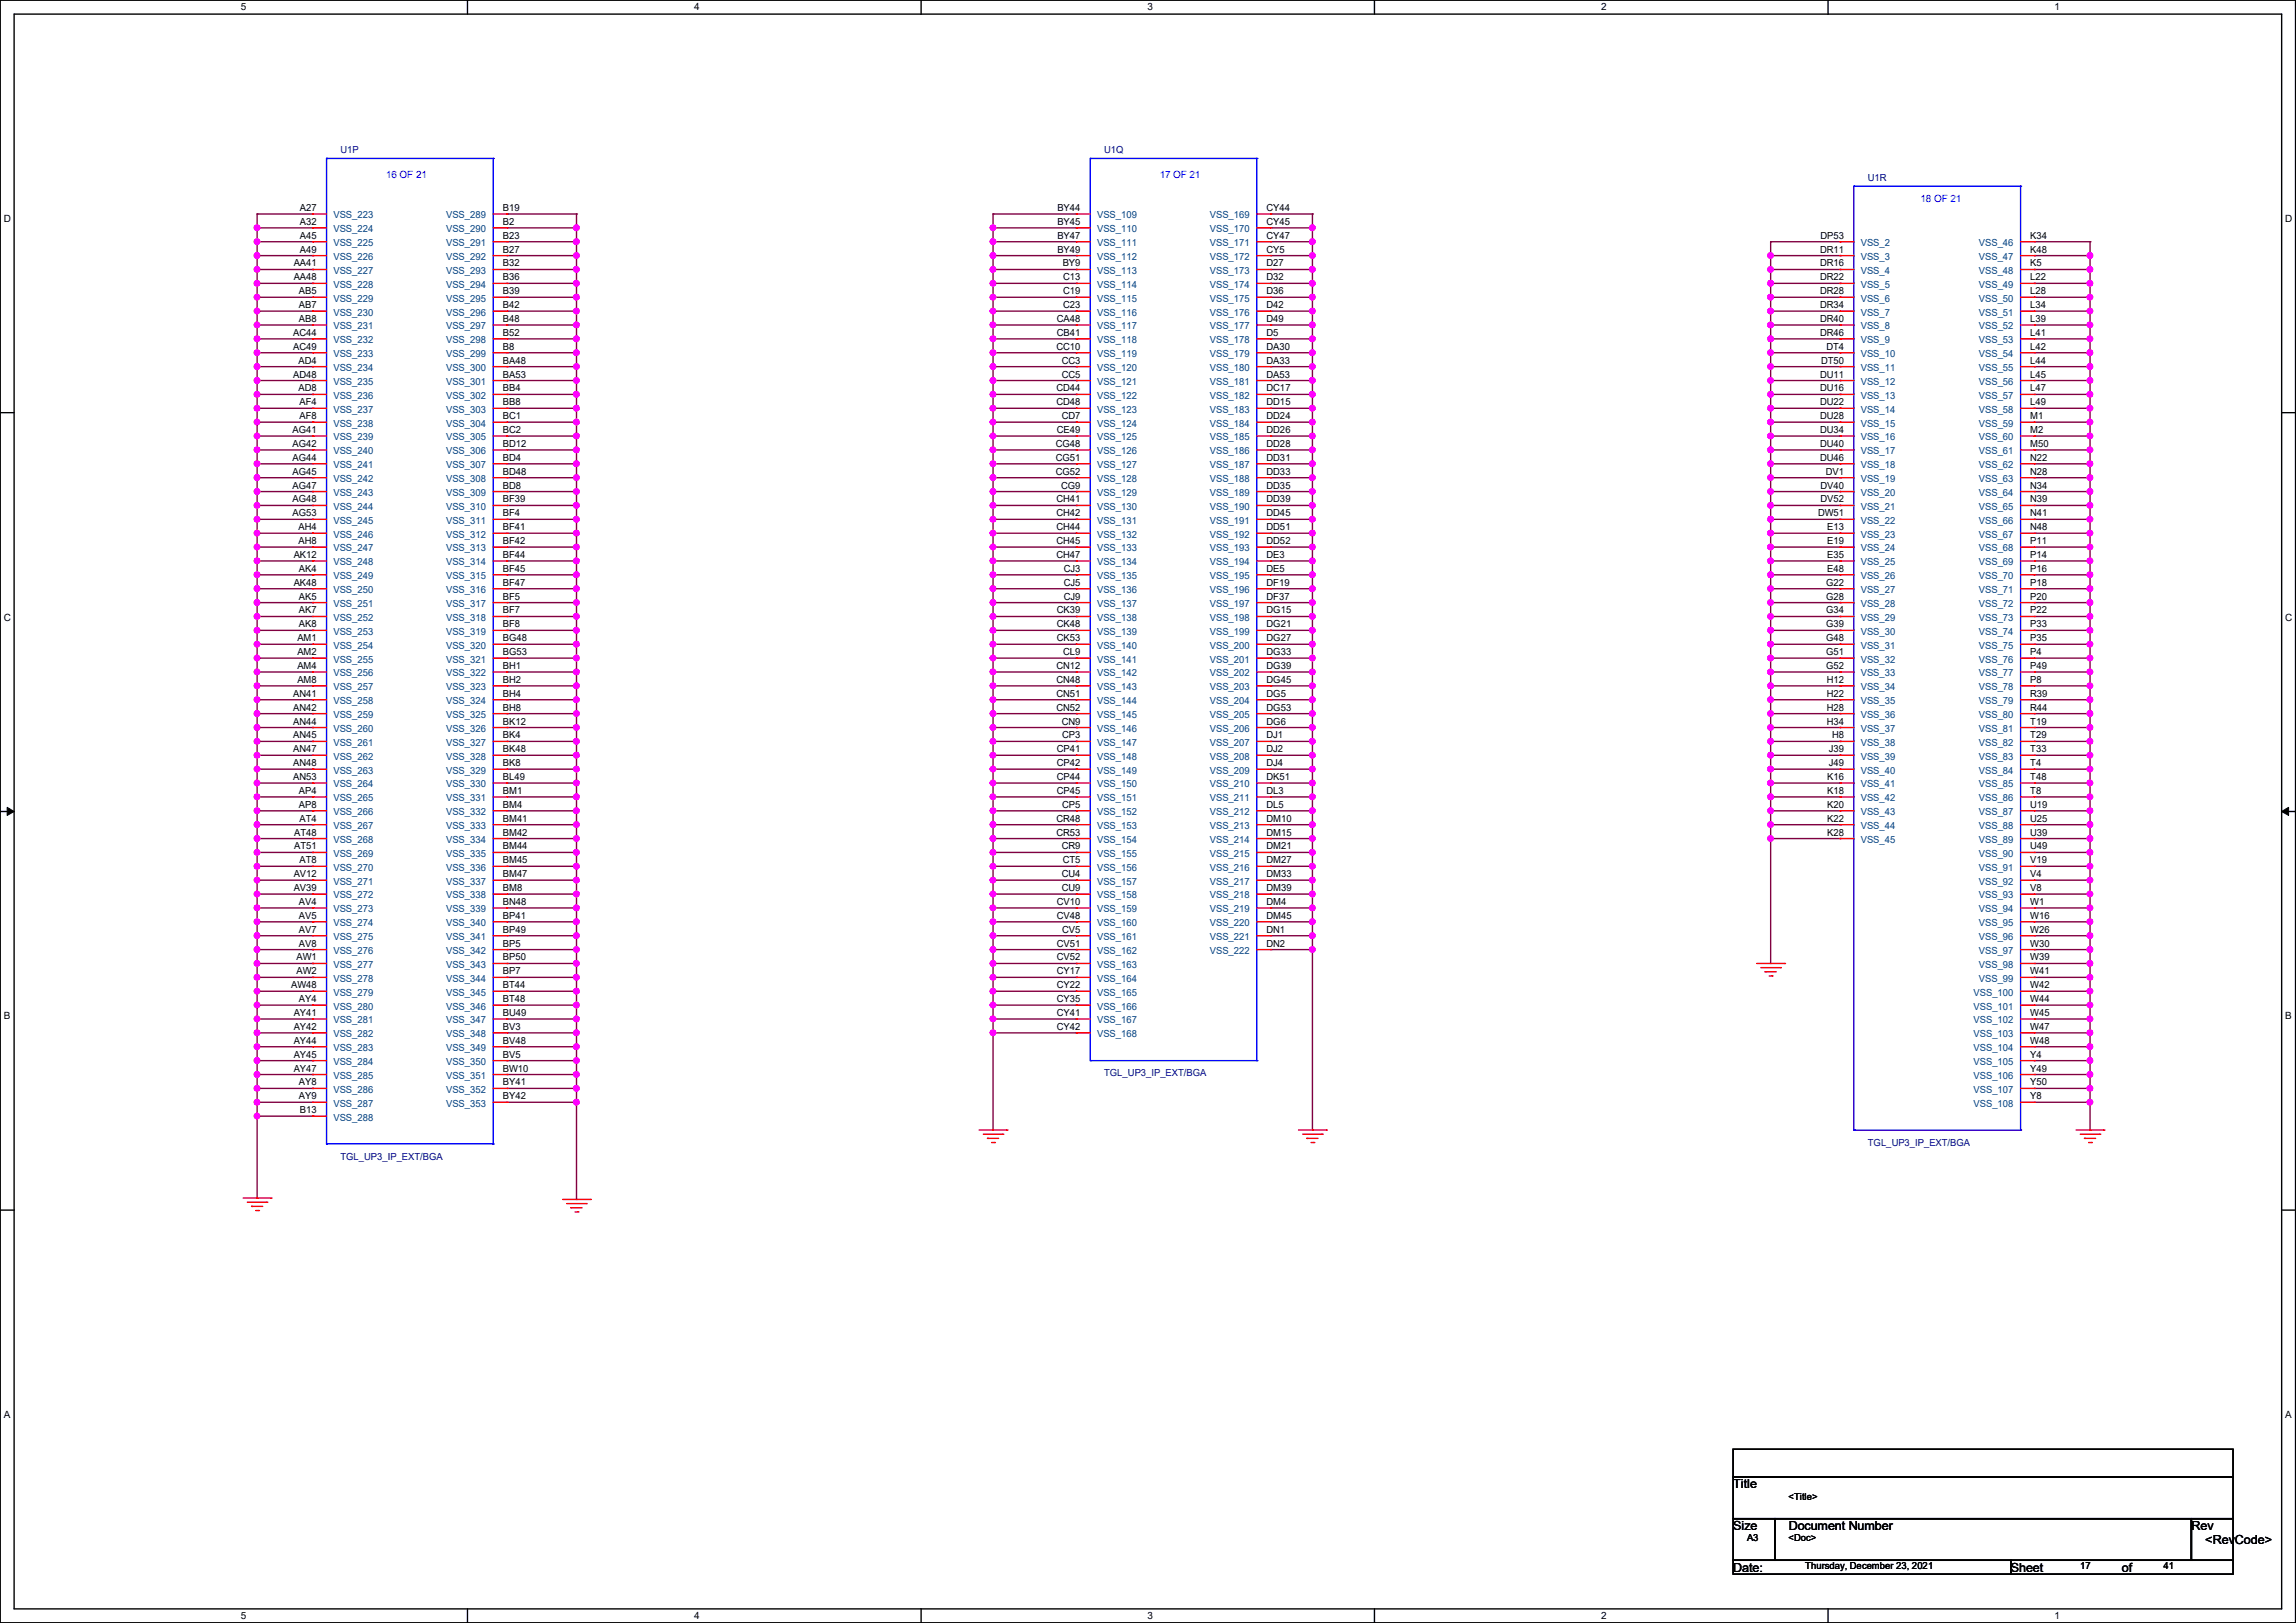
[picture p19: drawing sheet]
<svg xmlns="http://www.w3.org/2000/svg" width="420mm" height="297mm" viewBox="0 0 420 297" stroke-linecap="round" stroke-linejoin="round" font-family="sans-serif">
<defs><g id="words">
<g font-size="2.3">
<text x="317" y="272.4">Title</text>
<text x="317" y="280">Size</text>
<text x="327.2" y="280">Document Number</text>
<text x="400.9" y="280">Rev</text>
<text x="317" y="287.6">Date:</text>
<text x="367.8" y="287.6">Sheet</text>
<text x="388.2" y="287.6">of</text>
<text x="403.4" y="282.5">&lt;RevCode&gt;</text>
</g>
<g font-size="1.8">
<text x="44" y="1.9">5</text>
<text x="127" y="1.9">4</text>
<text x="209.9" y="1.9">3</text>
<text x="292.9" y="1.9">2</text>
<text x="375.8" y="1.9">1</text>
<text x=".7" y="40.6">D</text>
<text x="54.9" y="41.1">A32</text>
<text x="54.9" y="38.6">A27</text>
<text x="92" y="41.1">B2</text>
<text x="92" y="38.6">B19</text>
<text x="193.4" y="38.6">BY44</text>
<text x="193.4" y="41.1">BY45</text>
<text x="231.7" y="38.6">CY44</text>
<text x="231.7" y="41.1">CY45</text>
<text x="418" y="40.6">D</text>
<text x="54.9" y="46.2">A49</text>
<text x="54.9" y="43.7">A45</text>
<text x="92" y="46.2">B27</text>
<text x="92" y="43.7">B23</text>
<text x="193.4" y="46.2">BY49</text>
<text x="193.4" y="43.7">BY47</text>
<text x="231.7" y="43.7">CY47</text>
<text x="231.7" y="46.2">CY5</text>
<text x="332.9" y="46.2">DR11</text>
<text x="333" y="43.7">DP53</text>
<text x="371.4" y="43.7">K34</text>
<text x="371.4" y="46.2">K48</text>
<text x="53.7" y="48.8">AA41</text>
<text x="53.7" y="51.3">AA48</text>
<text x="54.7" y="53.8">AB5</text>
<text x="92" y="48.8">B32</text>
<text x="92" y="53.8">B39</text>
<text x="92" y="51.3">B36</text>
<text x="194.4" y="48.8">BY9</text>
<text x="194.5" y="51.3">C13</text>
<text x="194.5" y="53.8">C19</text>
<text x="231.7" y="48.8">D27</text>
<text x="231.7" y="51.3">D32</text>
<text x="231.7" y="53.8">D36</text>
<text x="332.9" y="53.8">DR28</text>
<text x="332.9" y="48.8">DR16</text>
<text x="332.9" y="51.3">DR22</text>
<text x="371.4" y="53.8">L28</text>
<text x="371.4" y="48.8">K5</text>
<text x="371.4" y="51.3">L22</text>
<text x="54.7" y="58.9">AB8</text>
<text x="54.7" y="56.4">AB7</text>
<text x="92" y="58.9">B48</text>
<text x="92" y="56.4">B42</text>
<text x="193.3" y="58.9">CA48</text>
<text x="194.5" y="56.4">C23</text>
<text x="231.7" y="56.4">D42</text>
<text x="231.7" y="58.9">D49</text>
<text x="332.9" y="56.4">DR34</text>
<text x="332.9" y="58.9">DR40</text>
<text x="371.4" y="56.4">L34</text>
<text x="371.4" y="58.9">L39</text>
<text x="53.6" y="64">AC49</text>
<text x="53.6" y="61.5">AC44</text>
<text x="92" y="64">B8</text>
<text x="92" y="61.5">B52</text>
<text x="193.2" y="64">CC10</text>
<text x="193.3" y="61.5">CB41</text>
<text x="231.7" y="61.5">D5</text>
<text x="231.7" y="64">DA30</text>
<text x="332.9" y="61.5">DR46</text>
<text x="334.1" y="64">DT4</text>
<text x="371.4" y="64">L42</text>
<text x="371.4" y="61.5">L41</text>
<text x="53.6" y="69.1">AD48</text>
<text x="54.6" y="66.5">AD4</text>
<text x="54.6" y="71.6">AD8</text>
<text x="92" y="71.6">BB4</text>
<text x="92" y="69.1">BA53</text>
<text x="92" y="66.5">BA48</text>
<text x="193.2" y="71.6">CD44</text>
<text x="194.2" y="69.1">CC5</text>
<text x="194.2" y="66.5">CC3</text>
<text x="231.7" y="66.5">DA33</text>
<text x="231.7" y="69.1">DA53</text>
<text x="231.7" y="71.6">DC17</text>
<text x="332.9" y="71.6">DU16</text>
<text x="332.9" y="69.1">DU11</text>
<text x="333.1" y="66.5">DT50</text>
<text x="371.4" y="71.6">L47</text>
<text x="371.4" y="69.1">L45</text>
<text x="371.4" y="66.5">L44</text>
<text x="54.8" y="74.2">AF4</text>
<text x="54.8" y="76.7">AF8</text>
<text x="92" y="76.7">BC1</text>
<text x="92" y="74.2">BB8</text>
<text x="193.2" y="74.2">CD48</text>
<text x="194.2" y="76.7">CD7</text>
<text x="231.7" y="74.2">DD15</text>
<text x="231.7" y="76.7">DD24</text>
<text x="332.9" y="76.7">DU28</text>
<text x="332.9" y="74.2">DU22</text>
<text x="371.4" y="76.7">M1</text>
<text x="371.4" y="74.2">L49</text>
<text x="53.5" y="79.2">AG41</text>
<text x="53.5" y="81.8">AG42</text>
<text x="92" y="79.2">BC2</text>
<text x="92" y="81.8">BD12</text>
<text x="193.1" y="81.8">CG48</text>
<text x="193.3" y="79.2">CE49</text>
<text x="231.7" y="79.2">DD26</text>
<text x="231.7" y="81.8">DD28</text>
<text x="332.9" y="81.8">DU40</text>
<text x="332.9" y="79.2">DU34</text>
<text x="371.4" y="79.2">M2</text>
<text x="371.4" y="81.8">M50</text>
<text x="53.5" y="89.4">AG47</text>
<text x="53.5" y="84.3">AG44</text>
<text x="53.5" y="86.9">AG45</text>
<text x="92" y="84.3">BD4</text>
<text x="92" y="89.4">BD8</text>
<text x="92" y="86.9">BD48</text>
<text x="193.1" y="86.9">CG52</text>
<text x="193.1" y="84.3">CG51</text>
<text x="194.1" y="89.4">CG9</text>
<text x="231.7" y="84.3">DD31</text>
<text x="231.7" y="86.9">DD33</text>
<text x="231.7" y="89.4">DD35</text>
<text x="332.9" y="84.3">DU46</text>
<text x="333" y="89.4">DV40</text>
<text x="334" y="86.9">DV1</text>
<text x="371.4" y="89.4">N34</text>
<text x="371.4" y="84.3">N22</text>
<text x="371.4" y="86.9">N28</text>
<text x="53.5" y="91.9">AG48</text>
<text x="53.5" y="94.5">AG53</text>
<text x="92" y="91.9">BF39</text>
<text x="92" y="94.5">BF4</text>
<text x="193.2" y="91.9">CH41</text>
<text x="193.2" y="94.5">CH42</text>
<text x="231.7" y="91.9">DD39</text>
<text x="231.7" y="94.5">DD45</text>
<text x="332.6" y="94.5">DW51</text>
<text x="333" y="91.9">DV52</text>
<text x="371.4" y="91.9">N39</text>
<text x="371.4" y="94.5">N41</text>
<text x="54.6" y="97">AH4</text>
<text x="54.6" y="99.6">AH8</text>
<text x="92" y="97">BF41</text>
<text x="92" y="99.6">BF42</text>
<text x="193.2" y="97">CH44</text>
<text x="193.2" y="99.6">CH45</text>
<text x="231.7" y="97">DD51</text>
<text x="231.7" y="99.6">DD52</text>
<text x="334.3" y="97">E13</text>
<text x="334.3" y="99.6">E19</text>
<text x="371.4" y="99.6">P11</text>
<text x="371.4" y="97">N48</text>
<text x="53.7" y="102.1">AK12</text>
<text x="53.7" y="107.2">AK48</text>
<text x="54.7" y="104.6">AK4</text>
<text x="92" y="107.2">BF47</text>
<text x="92" y="102.1">BF44</text>
<text x="92" y="104.6">BF45</text>
<text x="193.2" y="102.1">CH47</text>
<text x="194.6" y="104.6">CJ3</text>
<text x="194.6" y="107.2">CJ5</text>
<text x="231.7" y="102.1">DE3</text>
<text x="231.7" y="104.6">DE5</text>
<text x="231.7" y="107.2">DF19</text>
<text x="334" y="107.2">G22</text>
<text x="334.3" y="102.1">E35</text>
<text x="334.3" y="104.6">E48</text>
<text x="371.4" y="102.1">P14</text>
<text x="371.4" y="107.2">P18</text>
<text x="371.4" y="104.6">P16</text>
<text x=".7" y="113.6">C</text>
<text x="54.7" y="112.3">AK7</text>
<text x="54.7" y="109.7">AK5</text>
<text x="92" y="112.3">BF7</text>
<text x="92" y="109.7">BF5</text>
<text x="193.3" y="112.3">CK39</text>
<text x="194.6" y="109.7">CJ9</text>
<text x="231.7" y="109.7">DF37</text>
<text x="231.7" y="112.3">DG15</text>
<text x="334" y="109.7">G28</text>
<text x="334" y="112.3">G34</text>
<text x="371.4" y="112.3">P22</text>
<text x="371.4" y="109.7">P20</text>
<text x="418" y="113.6">C</text>
<text x="54.4" y="119.9">AM2</text>
<text x="54.4" y="117.3">AM1</text>
<text x="54.7" y="114.8">AK8</text>
<text x="92" y="119.9">BG53</text>
<text x="92" y="117.3">BG48</text>
<text x="92" y="114.8">BF8</text>
<text x="193.3" y="114.8">CK48</text>
<text x="193.3" y="117.3">CK53</text>
<text x="194.5" y="119.9">CL9</text>
<text x="231.7" y="114.8">DG21</text>
<text x="231.7" y="117.3">DG27</text>
<text x="231.7" y="119.9">DG33</text>
<text x="334" y="119.9">G51</text>
<text x="334" y="117.3">G48</text>
<text x="334" y="114.8">G39</text>
<text x="371.4" y="119.9">P4</text>
<text x="371.4" y="117.3">P35</text>
<text x="371.4" y="114.8">P33</text>
<text x="54.4" y="125">AM8</text>
<text x="54.4" y="122.4">AM4</text>
<text x="92" y="125">BH2</text>
<text x="92" y="122.4">BH1</text>
<text x="193.2" y="122.4">CN12</text>
<text x="193.2" y="125">CN48</text>
<text x="231.7" y="122.4">DG39</text>
<text x="231.7" y="125">DG45</text>
<text x="334" y="122.4">G52</text>
<text x="334.2" y="125">H12</text>
<text x="371.4" y="122.4">P49</text>
<text x="371.4" y="125">P8</text>
<text x="53.6" y="130">AN42</text>
<text x="53.6" y="127.5">AN41</text>
<text x="92" y="130">BH8</text>
<text x="92" y="127.5">BH4</text>
<text x="193.2" y="127.5">CN51</text>
<text x="193.2" y="130">CN52</text>
<text x="231.7" y="127.5">DG5</text>
<text x="231.7" y="130">DG53</text>
<text x="334.2" y="130">H28</text>
<text x="334.2" y="127.5">H22</text>
<text x="371.4" y="127.5">R39</text>
<text x="371.4" y="130">R44</text>
<text x="53.6" y="137.7">AN47</text>
<text x="53.6" y="132.6">AN44</text>
<text x="53.6" y="135.1">AN45</text>
<text x="92" y="137.7">BK48</text>
<text x="92" y="135.1">BK4</text>
<text x="92" y="132.6">BK12</text>
<text x="193.3" y="137.7">CP41</text>
<text x="194.2" y="132.6">CN9</text>
<text x="194.3" y="135.1">CP3</text>
<text x="231.7" y="132.6">DG6</text>
<text x="231.7" y="135.1">DJ1</text>
<text x="231.7" y="137.7">DJ2</text>
<text x="334.2" y="132.6">H34</text>
<text x="334.6" y="137.7">J39</text>
<text x="335.1" y="135.1">H8</text>
<text x="371.4" y="132.6">T19</text>
<text x="371.4" y="135.1">T29</text>
<text x="371.4" y="137.7">T33</text>
<text x="53.6" y="140.2">AN48</text>
<text x="53.6" y="142.7">AN53</text>
<text x="92" y="142.7">BL49</text>
<text x="92" y="140.2">BK8</text>
<text x="193.3" y="140.2">CP42</text>
<text x="193.3" y="142.7">CP44</text>
<text x="231.7" y="140.2">DJ4</text>
<text x="231.7" y="142.7">DK51</text>
<text x="334.3" y="142.7">K16</text>
<text x="334.6" y="140.2">J49</text>
<text x="371.4" y="140.2">T4</text>
<text x="371.4" y="142.7">T48</text>
<text x="54.7" y="147.8">AP8</text>
<text x="54.7" y="145.3">AP4</text>
<text x="92" y="145.3">BM1</text>
<text x="92" y="147.8">BM4</text>
<text x="193.3" y="145.3">CP45</text>
<text x="194.3" y="147.8">CP5</text>
<text x="231.7" y="145.3">DL3</text>
<text x="231.7" y="147.8">DL5</text>
<text x="334.3" y="145.3">K18</text>
<text x="334.3" y="147.8">K20</text>
<text x="371.4" y="145.3">T8</text>
<text x="371.4" y="147.8">U19</text>
<text x="53.8" y="152.9">AT48</text>
<text x="53.8" y="155.4">AT51</text>
<text x="54.8" y="150.4">AT4</text>
<text x="92" y="150.4">BM41</text>
<text x="92" y="152.9">BM42</text>
<text x="92" y="155.4">BM44</text>
<text x="193.2" y="150.4">CR48</text>
<text x="193.2" y="152.9">CR53</text>
<text x="194.2" y="155.4">CR9</text>
<text x="231.7" y="150.4">DM10</text>
<text x="231.7" y="152.9">DM15</text>
<text x="231.7" y="155.4">DM21</text>
<text x="334.3" y="150.4">K22</text>
<text x="334.3" y="152.9">K28</text>
<text x="371.4" y="150.4">U25</text>
<text x="371.4" y="152.9">U39</text>
<text x="371.4" y="155.4">U49</text>
<text x="53.7" y="160.5">AV12</text>
<text x="54.8" y="158">AT8</text>
<text x="92" y="160.5">BM47</text>
<text x="92" y="158">BM45</text>
<text x="194.2" y="160.5">CU4</text>
<text x="194.4" y="158">CT5</text>
<text x="231.7" y="158">DM27</text>
<text x="231.7" y="160.5">DM33</text>
<text x="371.4" y="158">V19</text>
<text x="371.4" y="160.5">V4</text>
<text x="53.7" y="163.1">AV39</text>
<text x="54.7" y="165.6">AV4</text>
<text x="92" y="163.1">BM8</text>
<text x="92" y="165.6">BN48</text>
<text x="193.3" y="165.6">CV10</text>
<text x="194.2" y="163.1">CU9</text>
<text x="231.7" y="163.1">DM39</text>
<text x="231.7" y="165.6">DM4</text>
<text x="371.4" y="165.6">W1</text>
<text x="371.4" y="163.1">V8</text>
<text x="54.7" y="170.7">AV7</text>
<text x="54.7" y="168.1">AV5</text>
<text x="54.7" y="173.2">AV8</text>
<text x="92" y="173.2">BP5</text>
<text x="92" y="170.7">BP49</text>
<text x="92" y="168.1">BP41</text>
<text x="193.3" y="168.1">CV48</text>
<text x="193.3" y="173.2">CV51</text>
<text x="194.3" y="170.7">CV5</text>
<text x="231.7" y="168.1">DM45</text>
<text x="231.7" y="170.7">DN1</text>
<text x="231.7" y="173.2">DN2</text>
<text x="371.4" y="168.1">W16</text>
<text x="371.4" y="173.2">W30</text>
<text x="371.4" y="170.7">W26</text>
<text x="54.2" y="178.3">AW2</text>
<text x="54.2" y="175.8">AW1</text>
<text x="92" y="175.8">BP50</text>
<text x="92" y="178.3">BP7</text>
<text x="193.3" y="175.8">CV52</text>
<text x="193.3" y="178.3">CY17</text>
<text x="371.4" y="178.3">W41</text>
<text x="371.4" y="175.8">W39</text>
<text x="53.3" y="180.9">AW48</text>
<text x="53.7" y="185.9">AY41</text>
<text x="54.7" y="183.4">AY4</text>
<text x="92" y="180.9">BT44</text>
<text x="92" y="185.9">BU49</text>
<text x="92" y="183.4">BT48</text>
<text x="193.3" y="180.9">CY22</text>
<text x="193.3" y="183.4">CY35</text>
<text x="193.3" y="185.9">CY41</text>
<text x="371.4" y="185.9">W45</text>
<text x="371.4" y="183.4">W44</text>
<text x="371.4" y="180.9">W42</text>
<text x=".7" y="186.6">B</text>
<text x="53.7" y="188.5">AY42</text>
<text x="53.7" y="191">AY44</text>
<text x="92" y="191">BV48</text>
<text x="92" y="188.5">BV3</text>
<text x="193.3" y="188.5">CY42</text>
<text x="371.4" y="191">W48</text>
<text x="371.4" y="188.5">W47</text>
<text x="418" y="186.6">B</text>
<text x="53.7" y="193.5">AY45</text>
<text x="53.7" y="196.1">AY47</text>
<text x="92" y="193.5">BV5</text>
<text x="92" y="196.1">BW10</text>
<text x="371.4" y="196.1">Y49</text>
<text x="371.4" y="193.5">Y4</text>
<text x="54.7" y="198.6">AY8</text>
<text x="54.7" y="201.2">AY9</text>
<text x="54.9" y="203.7">B13</text>
<text x="92" y="201.2">BY42</text>
<text x="92" y="198.6">BY41</text>
<text x="371.4" y="201.2">Y8</text>
<text x="371.4" y="198.6">Y50</text>
<text x=".7" y="259.5">A</text>
<text x="418" y="259.5">A</text>
<text x="327.2" y="274.4">&lt;Title&gt;</text>
<text x="319.6" y="282.1">A3</text>
<text x="327.2" y="282.1">&lt;Doc&gt;</text>
<text x="330.2" y="287.1">Thursday, December 23, 2021</text>
<text x="380.5" y="287.1">17</text>
<text x="395.8" y="287.1">41</text>
<text x="44" y="296.3">5</text>
<text x="127" y="296.3">4</text>
<text x="209.9" y="296.3">3</text>
<text x="292.9" y="296.3">2</text>
<text x="375.8" y="296.3">1</text>
</g>
<g font-size="1.8" fill="#000080">
<text x="62.3" y="28.1">U1P</text>
<text x="202" y="28.1">U1Q</text>
<text x="341.7" y="33.1">U1R</text>
<text x="202" y="197">TGL_UP3_IP_EXT/BGA</text>
<text x="341.7" y="209.7">TGL_UP3_IP_EXT/BGA</text>
<text x="62.3" y="212.2">TGL_UP3_IP_EXT/BGA</text>
</g>
<g font-size="1.8" fill="#00f">
<text x="70.7" y="32.6">16 OF 21</text>
<text x="212.1" y="32.6">17 OF 21</text>
<text x="351.3" y="37">18 OF 21</text>
</g>
<g font-size="1.8" fill="#004080">
<text x="61" y="40">VSS_223</text>
<text x="81.6" y="40">VSS_289</text>
<text x="200.7" y="40">VSS_109</text>
<text x="221.3" y="40">VSS_169</text>
<text x="61" y="47.6">VSS_226</text>
<text x="61" y="42.5">VSS_224</text>
<text x="61" y="45">VSS_225</text>
<text x="81.6" y="47.6">VSS_292</text>
<text x="81.6" y="45">VSS_291</text>
<text x="81.6" y="42.5">VSS_290</text>
<text x="200.7" y="47.6">VSS_112</text>
<text x="200.7" y="42.5">VSS_110</text>
<text x="200.7" y="45">VSS_111</text>
<text x="221.3" y="42.5">VSS_170</text>
<text x="221.3" y="45">VSS_171</text>
<text x="221.3" y="47.6">VSS_172</text>
<text x="340.4" y="45">VSS_2</text>
<text x="340.4" y="47.6">VSS_3</text>
<text x="362" y="45">VSS_46</text>
<text x="362" y="47.6">VSS_47</text>
<text x="61" y="50.1">VSS_227</text>
<text x="61" y="52.7">VSS_228</text>
<text x="81.6" y="50.1">VSS_293</text>
<text x="81.6" y="52.7">VSS_294</text>
<text x="200.7" y="50.1">VSS_113</text>
<text x="200.7" y="52.7">VSS_114</text>
<text x="221.3" y="50.1">VSS_173</text>
<text x="221.3" y="52.7">VSS_174</text>
<text x="340.4" y="50.1">VSS_4</text>
<text x="340.4" y="52.7">VSS_5</text>
<text x="362" y="50.1">VSS_48</text>
<text x="362" y="52.7">VSS_49</text>
<text x="61" y="55.2">VSS_229</text>
<text x="61" y="57.7">VSS_230</text>
<text x="81.6" y="57.7">VSS_296</text>
<text x="81.6" y="55.2">VSS_295</text>
<text x="200.7" y="55.2">VSS_115</text>
<text x="200.7" y="57.7">VSS_116</text>
<text x="221.3" y="55.2">VSS_175</text>
<text x="221.3" y="57.7">VSS_176</text>
<text x="340.4" y="55.2">VSS_6</text>
<text x="340.4" y="57.7">VSS_7</text>
<text x="362" y="57.7">VSS_51</text>
<text x="362" y="55.2">VSS_50</text>
<text x="61" y="65.4">VSS_233</text>
<text x="61" y="62.8">VSS_232</text>
<text x="61" y="60.3">VSS_231</text>
<text x="81.6" y="60.3">VSS_297</text>
<text x="81.6" y="65.4">VSS_299</text>
<text x="81.6" y="62.8">VSS_298</text>
<text x="200.7" y="60.3">VSS_117</text>
<text x="200.7" y="62.8">VSS_118</text>
<text x="200.7" y="65.4">VSS_119</text>
<text x="221.3" y="60.3">VSS_177</text>
<text x="221.3" y="62.8">VSS_178</text>
<text x="221.3" y="65.4">VSS_179</text>
<text x="340.4" y="65.4">VSS_10</text>
<text x="340.4" y="60.3">VSS_8</text>
<text x="340.4" y="62.8">VSS_9</text>
<text x="362" y="65.4">VSS_54</text>
<text x="362" y="62.8">VSS_53</text>
<text x="362" y="60.3">VSS_52</text>
<text x="61" y="70.4">VSS_235</text>
<text x="61" y="67.9">VSS_234</text>
<text x="81.6" y="70.4">VSS_301</text>
<text x="81.6" y="67.9">VSS_300</text>
<text x="200.7" y="70.4">VSS_121</text>
<text x="200.7" y="67.9">VSS_120</text>
<text x="221.3" y="67.9">VSS_180</text>
<text x="221.3" y="70.4">VSS_181</text>
<text x="340.4" y="67.9">VSS_11</text>
<text x="340.4" y="70.4">VSS_12</text>
<text x="362" y="70.4">VSS_56</text>
<text x="362" y="67.9">VSS_55</text>
<text x="61" y="75.5">VSS_237</text>
<text x="61" y="73">VSS_236</text>
<text x="81.6" y="73">VSS_302</text>
<text x="81.6" y="75.5">VSS_303</text>
<text x="200.7" y="75.5">VSS_123</text>
<text x="200.7" y="73">VSS_122</text>
<text x="221.3" y="73">VSS_182</text>
<text x="221.3" y="75.5">VSS_183</text>
<text x="340.4" y="73">VSS_13</text>
<text x="340.4" y="75.5">VSS_14</text>
<text x="362" y="73">VSS_57</text>
<text x="362" y="75.5">VSS_58</text>
<text x="61" y="80.6">VSS_239</text>
<text x="61" y="78.1">VSS_238</text>
<text x="61" y="83.1">VSS_240</text>
<text x="81.6" y="80.6">VSS_305</text>
<text x="81.6" y="78.1">VSS_304</text>
<text x="81.6" y="83.1">VSS_306</text>
<text x="200.7" y="80.6">VSS_125</text>
<text x="200.7" y="78.1">VSS_124</text>
<text x="200.7" y="83.1">VSS_126</text>
<text x="221.3" y="78.1">VSS_184</text>
<text x="221.3" y="80.6">VSS_185</text>
<text x="221.3" y="83.1">VSS_186</text>
<text x="340.4" y="78.1">VSS_15</text>
<text x="340.4" y="83.1">VSS_17</text>
<text x="340.4" y="80.6">VSS_16</text>
<text x="362" y="80.6">VSS_60</text>
<text x="362" y="83.1">VSS_61</text>
<text x="362" y="78.1">VSS_59</text>
<text x="61" y="85.7">VSS_241</text>
<text x="61" y="88.2">VSS_242</text>
<text x="81.6" y="85.7">VSS_307</text>
<text x="81.6" y="88.2">VSS_308</text>
<text x="200.7" y="88.2">VSS_128</text>
<text x="200.7" y="85.7">VSS_127</text>
<text x="221.3" y="85.7">VSS_187</text>
<text x="221.3" y="88.2">VSS_188</text>
<text x="340.4" y="88.2">VSS_19</text>
<text x="340.4" y="85.7">VSS_18</text>
<text x="362" y="85.7">VSS_62</text>
<text x="362" y="88.2">VSS_63</text>
<text x="61" y="90.8">VSS_243</text>
<text x="61" y="93.3">VSS_244</text>
<text x="61" y="95.8">VSS_245</text>
<text x="81.6" y="90.8">VSS_309</text>
<text x="81.6" y="93.3">VSS_310</text>
<text x="81.6" y="95.8">VSS_311</text>
<text x="200.7" y="90.8">VSS_129</text>
<text x="200.7" y="93.3">VSS_130</text>
<text x="200.7" y="95.8">VSS_131</text>
<text x="221.3" y="90.8">VSS_189</text>
<text x="221.3" y="93.3">VSS_190</text>
<text x="221.3" y="95.8">VSS_191</text>
<text x="340.4" y="95.8">VSS_22</text>
<text x="340.4" y="90.8">VSS_20</text>
<text x="340.4" y="93.3">VSS_21</text>
<text x="362" y="90.8">VSS_64</text>
<text x="362" y="93.3">VSS_65</text>
<text x="362" y="95.8">VSS_66</text>
<text x="61" y="98.4">VSS_246</text>
<text x="61" y="100.9">VSS_247</text>
<text x="81.6" y="98.4">VSS_312</text>
<text x="81.6" y="100.9">VSS_313</text>
<text x="200.7" y="98.4">VSS_132</text>
<text x="200.7" y="100.9">VSS_133</text>
<text x="221.3" y="98.4">VSS_192</text>
<text x="221.3" y="100.9">VSS_193</text>
<text x="340.4" y="98.4">VSS_23</text>
<text x="340.4" y="100.9">VSS_24</text>
<text x="362" y="100.9">VSS_68</text>
<text x="362" y="98.4">VSS_67</text>
<text x="61" y="103.5">VSS_248</text>
<text x="61" y="106">VSS_249</text>
<text x="81.6" y="103.5">VSS_314</text>
<text x="81.6" y="106">VSS_315</text>
<text x="200.7" y="103.5">VSS_134</text>
<text x="200.7" y="106">VSS_135</text>
<text x="221.3" y="103.5">VSS_194</text>
<text x="221.3" y="106">VSS_195</text>
<text x="340.4" y="103.5">VSS_25</text>
<text x="340.4" y="106">VSS_26</text>
<text x="362" y="103.5">VSS_69</text>
<text x="362" y="106">VSS_70</text>
<text x="61" y="113.6">VSS_252</text>
<text x="61" y="111.1">VSS_251</text>
<text x="61" y="108.5">VSS_250</text>
<text x="81.6" y="113.6">VSS_318</text>
<text x="81.6" y="108.5">VSS_316</text>
<text x="81.6" y="111.1">VSS_317</text>
<text x="200.7" y="108.5">VSS_136</text>
<text x="200.7" y="111.1">VSS_137</text>
<text x="200.7" y="113.6">VSS_138</text>
<text x="221.3" y="108.5">VSS_196</text>
<text x="221.3" y="111.1">VSS_197</text>
<text x="221.3" y="113.6">VSS_198</text>
<text x="340.4" y="108.5">VSS_27</text>
<text x="340.4" y="111.1">VSS_28</text>
<text x="340.4" y="113.6">VSS_29</text>
<text x="362" y="113.6">VSS_73</text>
<text x="362" y="111.1">VSS_72</text>
<text x="362" y="108.5">VSS_71</text>
<text x="61" y="118.7">VSS_254</text>
<text x="61" y="116.2">VSS_253</text>
<text x="81.6" y="118.7">VSS_320</text>
<text x="81.6" y="116.2">VSS_319</text>
<text x="200.7" y="116.2">VSS_139</text>
<text x="200.7" y="118.7">VSS_140</text>
<text x="221.3" y="116.2">VSS_199</text>
<text x="221.3" y="118.7">VSS_200</text>
<text x="340.4" y="118.7">VSS_31</text>
<text x="340.4" y="116.2">VSS_30</text>
<text x="362" y="118.7">VSS_75</text>
<text x="362" y="116.2">VSS_74</text>
<text x="61" y="123.8">VSS_256</text>
<text x="61" y="121.2">VSS_255</text>
<text x="81.6" y="123.8">VSS_322</text>
<text x="81.6" y="121.2">VSS_321</text>
<text x="200.7" y="121.2">VSS_141</text>
<text x="200.7" y="123.8">VSS_142</text>
<text x="221.3" y="121.2">VSS_201</text>
<text x="221.3" y="123.8">VSS_202</text>
<text x="340.4" y="123.8">VSS_33</text>
<text x="340.4" y="121.2">VSS_32</text>
<text x="362" y="123.8">VSS_77</text>
<text x="362" y="121.2">VSS_76</text>
<text x="61" y="131.4">VSS_259</text>
<text x="61" y="128.9">VSS_258</text>
<text x="61" y="126.3">VSS_257</text>
<text x="81.6" y="126.3">VSS_323</text>
<text x="81.6" y="131.4">VSS_325</text>
<text x="81.6" y="128.9">VSS_324</text>
<text x="200.7" y="126.3">VSS_143</text>
<text x="200.7" y="128.9">VSS_144</text>
<text x="200.7" y="131.4">VSS_145</text>
<text x="221.3" y="126.3">VSS_203</text>
<text x="221.3" y="128.9">VSS_204</text>
<text x="221.3" y="131.4">VSS_205</text>
<text x="340.4" y="131.4">VSS_36</text>
<text x="340.4" y="128.9">VSS_35</text>
<text x="340.4" y="126.3">VSS_34</text>
<text x="362" y="128.9">VSS_79</text>
<text x="362" y="131.4">VSS_80</text>
<text x="362" y="126.3">VSS_78</text>
<text x="61" y="133.9">VSS_260</text>
<text x="61" y="136.5">VSS_261</text>
<text x="81.6" y="136.5">VSS_327</text>
<text x="81.6" y="133.9">VSS_326</text>
<text x="200.7" y="133.9">VSS_146</text>
<text x="200.7" y="136.5">VSS_147</text>
<text x="221.3" y="133.9">VSS_206</text>
<text x="221.3" y="136.5">VSS_207</text>
<text x="340.4" y="133.9">VSS_37</text>
<text x="340.4" y="136.5">VSS_38</text>
<text x="362" y="133.9">VSS_81</text>
<text x="362" y="136.5">VSS_82</text>
<text x="61" y="139">VSS_262</text>
<text x="61" y="141.6">VSS_263</text>
<text x="81.6" y="139">VSS_328</text>
<text x="81.6" y="141.6">VSS_329</text>
<text x="200.7" y="139">VSS_148</text>
<text x="200.7" y="141.6">VSS_149</text>
<text x="221.3" y="139">VSS_208</text>
<text x="221.3" y="141.6">VSS_209</text>
<text x="340.4" y="141.6">VSS_40</text>
<text x="340.4" y="139">VSS_39</text>
<text x="362" y="141.6">VSS_84</text>
<text x="362" y="139">VSS_83</text>
<text x="61" y="149.2">VSS_266</text>
<text x="61" y="144.1">VSS_264</text>
<text x="61" y="146.6">VSS_265</text>
<text x="81.6" y="144.1">VSS_330</text>
<text x="81.6" y="146.6">VSS_331</text>
<text x="81.6" y="149.2">VSS_332</text>
<text x="200.7" y="144.1">VSS_150</text>
<text x="200.7" y="146.6">VSS_151</text>
<text x="200.7" y="149.2">VSS_152</text>
<text x="221.3" y="144.1">VSS_210</text>
<text x="221.3" y="146.6">VSS_211</text>
<text x="221.3" y="149.2">VSS_212</text>
<text x="340.4" y="146.6">VSS_42</text>
<text x="340.4" y="149.2">VSS_43</text>
<text x="340.4" y="144.1">VSS_41</text>
<text x="362" y="146.6">VSS_86</text>
<text x="362" y="149.2">VSS_87</text>
<text x="362" y="144.1">VSS_85</text>
<text x="61" y="151.7">VSS_267</text>
<text x="61" y="154.3">VSS_268</text>
<text x="81.6" y="151.7">VSS_333</text>
<text x="81.6" y="154.3">VSS_334</text>
<text x="200.7" y="151.7">VSS_153</text>
<text x="200.7" y="154.3">VSS_154</text>
<text x="221.3" y="151.7">VSS_213</text>
<text x="221.3" y="154.3">VSS_214</text>
<text x="340.4" y="151.7">VSS_44</text>
<text x="340.4" y="154.3">VSS_45</text>
<text x="362" y="151.7">VSS_88</text>
<text x="362" y="154.3">VSS_89</text>
<text x="61" y="159.3">VSS_270</text>
<text x="61" y="156.8">VSS_269</text>
<text x="61" y="161.9">VSS_271</text>
<text x="81.6" y="161.9">VSS_337</text>
<text x="81.6" y="156.8">VSS_335</text>
<text x="81.6" y="159.3">VSS_336</text>
<text x="200.7" y="156.8">VSS_155</text>
<text x="200.7" y="159.3">VSS_156</text>
<text x="200.7" y="161.9">VSS_157</text>
<text x="221.3" y="156.8">VSS_215</text>
<text x="221.3" y="159.3">VSS_216</text>
<text x="221.3" y="161.9">VSS_217</text>
<text x="362" y="159.3">VSS_91</text>
<text x="362" y="156.8">VSS_90</text>
<text x="362" y="161.9">VSS_92</text>
<text x="61" y="167">VSS_273</text>
<text x="61" y="164.4">VSS_272</text>
<text x="81.6" y="164.4">VSS_338</text>
<text x="81.6" y="167">VSS_339</text>
<text x="200.7" y="164.4">VSS_158</text>
<text x="200.7" y="167">VSS_159</text>
<text x="221.3" y="164.4">VSS_218</text>
<text x="221.3" y="167">VSS_219</text>
<text x="362" y="167">VSS_94</text>
<text x="362" y="164.4">VSS_93</text>
<text x="61" y="172">VSS_275</text>
<text x="61" y="169.5">VSS_274</text>
<text x="81.6" y="172">VSS_341</text>
<text x="81.6" y="169.5">VSS_340</text>
<text x="200.7" y="169.5">VSS_160</text>
<text x="200.7" y="172">VSS_161</text>
<text x="221.3" y="169.5">VSS_220</text>
<text x="221.3" y="172">VSS_221</text>
<text x="362" y="169.5">VSS_95</text>
<text x="362" y="172">VSS_96</text>
<text x="61" y="179.7">VSS_278</text>
<text x="61" y="177.1">VSS_277</text>
<text x="61" y="174.6">VSS_276</text>
<text x="81.6" y="177.1">VSS_343</text>
<text x="81.6" y="174.6">VSS_342</text>
<text x="81.6" y="179.7">VSS_344</text>
<text x="200.7" y="174.6">VSS_162</text>
<text x="200.7" y="177.1">VSS_163</text>
<text x="200.7" y="179.7">VSS_164</text>
<text x="221.3" y="174.6">VSS_222</text>
<text x="362" y="174.6">VSS_97</text>
<text x="362" y="179.7">VSS_99</text>
<text x="362" y="177.1">VSS_98</text>
<text x="61" y="184.7">VSS_280</text>
<text x="61" y="182.2">VSS_279</text>
<text x="81.6" y="182.2">VSS_345</text>
<text x="81.6" y="184.7">VSS_346</text>
<text x="200.7" y="182.2">VSS_165</text>
<text x="200.7" y="184.7">VSS_166</text>
<text x="361" y="184.7">VSS_101</text>
<text x="361" y="182.2">VSS_100</text>
<text x="61" y="187.3">VSS_281</text>
<text x="61" y="189.8">VSS_282</text>
<text x="81.6" y="189.8">VSS_348</text>
<text x="81.6" y="187.3">VSS_347</text>
<text x="200.7" y="187.3">VSS_167</text>
<text x="200.7" y="189.8">VSS_168</text>
<text x="361" y="189.8">VSS_103</text>
<text x="361" y="187.3">VSS_102</text>
<text x="61" y="192.4">VSS_283</text>
<text x="61" y="194.9">VSS_284</text>
<text x="61" y="197.4">VSS_285</text>
<text x="81.6" y="194.9">VSS_350</text>
<text x="81.6" y="197.4">VSS_351</text>
<text x="81.6" y="192.4">VSS_349</text>
<text x="361" y="192.4">VSS_104</text>
<text x="361" y="197.4">VSS_106</text>
<text x="361" y="194.9">VSS_105</text>
<text x="61" y="200">VSS_286</text>
<text x="61" y="202.5">VSS_287</text>
<text x="81.6" y="202.5">VSS_353</text>
<text x="81.6" y="200">VSS_352</text>
<text x="361" y="202.5">VSS_108</text>
<text x="361" y="200">VSS_107</text>
<text x="61" y="205.1">VSS_288</text>
</g>
</g></defs>
<path d="M0 0h419.9v297h-419.9zM2.6 2.6h414.8v291.8h-414.8z" fill="none" stroke="#000" stroke-width=".25"/>
<g fill="#fff">
<path d="M44 .3h1v2h-1z"/>
<path d="M44 294.7h1v2h-1z"/>
</g>
<path d="M85.5 0v2.6M85.5 294.4v2.6" fill="none" stroke="#000" stroke-width=".25"/>
<g fill="#fff">
<path d="M127 .3h.9v2h-.9z"/>
<path d="M127 294.7h.9v2h-.9z"/>
</g>
<path d="M168.5 0v2.6M168.5 294.4v2.6" fill="none" stroke="#000" stroke-width=".25"/>
<g fill="#fff">
<path d="M209.9 .3h1v2h-1z"/>
<path d="M209.9 294.7h1v2h-1z"/>
</g>
<path d="M251.4 0v2.6M251.4 294.4v2.6" fill="none" stroke="#000" stroke-width=".25"/>
<g fill="#fff">
<path d="M292.9 .3h.9v2h-.9z"/>
<path d="M292.9 294.7h.9v2h-.9z"/>
</g>
<path d="M334.4 0v2.6M334.4 294.4v2.6" fill="none" stroke="#000" stroke-width=".25"/>
<g fill="#fff">
<path d="M375.8 .3h1v2h-1z"/>
<path d="M375.8 294.7h1v2h-1z"/>
<path d="M.7 39h1.2v2h-1.2z"/>
<path d="M418 39h1.3v2h-1.3z"/>
<path d="M.7 112h1.2v2h-1.2z"/>
<path d="M418 112h1.3v2h-1.3z"/>
</g>
<path d="M0 75.5h2.6M417.4 75.5h2.5" fill="none" stroke="#000" stroke-width=".25"/>
<g fill="#fff">
<path d="M.7 185h1.2v1.9h-1.2z"/>
<path d="M418 185h1.2v1.9h-1.2z"/>
</g>
<path d="M0 148.5h2.6M417.4 148.5h2.5" fill="none" stroke="#000" stroke-width=".25"/>
<path d="M1.3 147.7l1.3 .8-1.3 .7zM417.4 148.5l1.2-.8v1.5z" fill="#000" stroke="#000" stroke-width=".18"/>
<g fill="#fff">
<path d="M.7 257.9h1.2v2h-1.2z"/>
<path d="M418 257.9h1.2v2h-1.2z"/>
</g>
<path d="M0 221.4h2.6M417.4 221.4h2.5M317 265.2h91.5v5.1h-91.5zM317 270.3h91.5v7.6h-91.5zM317 277.9h7.7v7.6h-7.7zM324.7 277.9h76.2v7.6h-76.2zM400.9 277.9h7.6v7.6h-7.6zM317 285.5h50.8v2.6h-50.8zM367.8 285.5h40.7v2.6h-40.7z" fill="none" stroke="#000" stroke-width=".25"/>
<g fill="none" stroke="#800040" stroke-width=".25">
<path d="M47 39.2h.1M47 39.2v180M47 39.2h10.2M92.8 39.2h.1M92.8 39.2h12.7M105.5 39.2h.1M105.5 39.2v180.3M181.7 39.2h.1M181.7 39.2h15.2M181.7 39.2v167.6M232.5 39.2h.1M232.5 39.2h7.6"/>
<path d="M240.1 39.2h.1M240.1 39.2v167.6M47 41.7h.1M47 44.2h.1M47 46.8h.1M47 49.3h.1M47 51.9h.1M47 54.4h.1M47 56.9h.1M47 59.5h.1M47 41.7h10.2M47 59.5h10.2"/>
<path d="M47 56.9h10.2M47 54.4h10.2M47 51.9h10.2M47 49.3h10.2M47 46.8h10.2M47 44.2h10.2M57.2 59.5h.1M57.2 56.9h.1M57.2 54.4h.1M57.2 51.9h.1M57.2 49.3h.1M57.2 46.8h.1"/>
<path d="M57.2 44.2h.1M92.8 41.7h12.7M92.8 59.5h12.7M92.8 56.9h12.7M92.8 54.4h12.7M92.8 51.9h12.7M92.8 49.3h12.7M92.8 46.8h12.7M92.8 44.2h12.7M105.5 59.5h.1M105.5 56.9h.1M105.5 54.4h.1"/>
<path d="M105.5 51.9h.1M105.5 49.3h.1M105.5 46.8h.1M105.5 44.2h.1M105.5 41.7h.1M181.7 59.5h.1M181.7 56.9h.1M181.7 54.4h.1M181.7 51.9h.1M181.7 49.3h.1M181.7 46.8h.1M181.7 44.2h.1"/>
<path d="M181.7 41.7h.1M181.7 41.7h15.2M181.7 59.5h15.2M181.7 56.9h15.2M181.7 54.4h15.2M181.7 51.9h15.2M181.7 49.3h15.2M181.7 46.8h15.2M181.7 44.2h15.2M196.9 41.7h.1M196.9 59.5h.1M196.9 56.9h.1"/>
<path d="M196.9 54.4h.1M196.9 51.9h.1M196.9 49.3h.1M196.9 46.8h.1M196.9 44.2h.1M232.5 41.7h7.6M232.5 59.5h7.6M232.5 56.9h7.6M232.5 54.4h7.6M232.5 51.9h7.6M232.5 49.3h7.6M232.5 46.8h7.6"/>
<path d="M232.5 44.2h7.6M240.1 59.5h.1M240.1 56.9h.1M240.1 54.4h.1M240.1 51.9h.1M240.1 49.3h.1M240.1 46.8h.1M240.1 44.2h.1M240.1 41.7h.1M323.9 59.5h.1M323.9 56.9h.1M323.9 54.4h.1"/>
<path d="M323.9 51.9h.1M323.9 49.3h.1M323.9 46.8h.1M323.9 44.2h.1M323.9 59.5h12.7M323.9 56.9h12.7M323.9 54.4h12.7M323.9 51.9h12.7M323.9 49.3h12.7M323.9 46.8h12.7M323.9 44.2h12.7M323.9 44.2v132.1"/>
<path d="M336.6 44.2h.1M336.6 59.5h.1M336.6 56.9h.1M336.6 54.4h.1M336.6 51.9h.1M336.6 49.3h.1M336.6 46.8h.1M372.2 54.4h.1M372.2 51.9h.1M372.2 49.3h.1M372.2 46.8h.1M372.2 59.5h10.1"/>
<path d="M372.2 56.9h10.1M372.2 54.4h10.1M372.2 51.9h10.1M372.2 49.3h10.1M372.2 46.8h10.1M372.2 44.2h10.1M382.3 59.5h.1M382.3 56.9h.1M382.3 44.2h.1M382.3 46.8h.1M382.3 49.3h.1M382.3 51.9h.1"/>
<path d="M382.3 54.4h.1M382.3 44.2v162.6M47 62h.1M47 64.6h.1M47 67.1h.1M47 69.6h.1M47 72.2h.1M47 74.7h.1M47 77.3h.1M47 79.8h.1M47 62h10.2M47 79.8h10.2"/>
<path d="M47 77.3h10.2M47 74.7h10.2M47 72.2h10.2M47 69.6h10.2M47 67.1h10.2M47 64.6h10.2M57.2 79.8h.1M57.2 77.3h.1M57.2 74.7h.1M57.2 72.2h.1M57.2 69.6h.1M57.2 67.1h.1"/>
<path d="M57.2 64.6h.1M92.8 62h12.7M92.8 79.8h12.7M92.8 77.3h12.7M92.8 74.7h12.7M92.8 72.2h12.7M92.8 69.6h12.7M92.8 67.1h12.7M92.8 64.6h12.7M105.5 79.8h.1M105.5 77.3h.1M105.5 74.7h.1"/>
<path d="M105.5 72.2h.1M105.5 69.6h.1M105.5 67.1h.1M105.5 64.6h.1M105.5 62h.1M181.7 79.8h.1M181.7 77.3h.1M181.7 74.7h.1M181.7 72.2h.1M181.7 69.6h.1M181.7 67.1h.1M181.7 64.6h.1"/>
<path d="M181.7 62h.1M181.7 62h15.2M181.7 79.8h15.2M181.7 77.3h15.2M181.7 74.7h15.2M181.7 72.2h15.2M181.7 69.6h15.2M181.7 67.1h15.2M181.7 64.6h15.2M196.9 79.8h.1M196.9 77.3h.1M196.9 74.7h.1"/>
<path d="M196.9 72.2h.1M196.9 69.6h.1M196.9 67.1h.1M196.9 64.6h.1M196.9 62h.1M232.5 62h7.6M232.5 79.8h7.6M232.5 77.3h7.6M232.5 74.7h7.6M232.5 72.2h7.6M232.5 69.6h7.6M232.5 67.1h7.6"/>
<path d="M232.5 64.6h7.6M240.1 79.8h.1M240.1 77.3h.1M240.1 74.7h.1M240.1 72.2h.1M240.1 69.6h.1M240.1 67.1h.1M240.1 64.6h.1M240.1 62h.1M323.9 79.8h.1M323.9 77.3h.1M323.9 74.7h.1"/>
<path d="M323.9 72.2h.1M323.9 69.6h.1M323.9 67.1h.1M323.9 64.6h.1M323.9 62h.1M323.9 62h12.7M323.9 79.8h12.7M323.9 77.3h12.7M323.9 74.7h12.7M323.9 72.2h12.7M323.9 69.6h12.7M323.9 67.1h12.7"/>
<path d="M323.9 64.6h12.7M336.6 79.8h.1M336.6 77.3h.1M336.6 74.7h.1M336.6 72.2h.1M336.6 69.6h.1M336.6 67.1h.1M336.6 64.6h.1M336.6 62h.1M372.2 62h10.1M372.2 79.8h10.1M372.2 77.3h10.1"/>
<path d="M372.2 74.7h10.1M372.2 72.2h10.1M372.2 69.6h10.1M372.2 67.1h10.1M372.2 64.6h10.1M382.3 79.8h.1M382.3 77.3h.1M382.3 74.7h.1M382.3 72.2h.1M382.3 69.6h.1M382.3 67.1h.1M382.3 64.6h.1"/>
<path d="M382.3 62h.1M47 84.9h.1M47 87.4h.1M47 90h.1M47 92.5h.1M47 95h.1M47 97.6h.1M47 82.3h.1M47 84.9h10.2M47 97.6h10.2M47 95h10.2M47 92.5h10.2"/>
<path d="M47 90h10.2M47 87.4h10.2M47 82.3h10.2M57.2 97.6h.1M57.2 95h.1M57.2 92.5h.1M57.2 90h.1M57.2 87.4h.1M57.2 82.3h.1M92.8 84.9h12.7M92.8 97.6h12.7M92.8 95h12.7"/>
<path d="M92.8 92.5h12.7M92.8 90h12.7M92.8 87.4h12.7M92.8 82.3h12.7M105.5 97.6h.1M105.5 95h.1M105.5 92.5h.1M105.5 90h.1M105.5 87.4h.1M105.5 84.9h.1M105.5 82.3h.1M181.7 97.6h.1"/>
<path d="M181.7 95h.1M181.7 92.5h.1M181.7 90h.1M181.7 87.4h.1M181.7 84.9h.1M181.7 82.3h.1M181.7 84.9h15.2M181.7 97.6h15.2M181.7 95h15.2M181.7 92.5h15.2M181.7 90h15.2M181.7 87.4h15.2"/>
<path d="M181.7 82.3h15.2M196.9 97.6h.1M196.9 95h.1M196.9 92.5h.1M196.9 90h.1M196.9 87.4h.1M196.9 84.9h.1M196.9 82.3h.1M232.5 84.9h7.6M232.5 97.6h7.6M232.5 95h7.6M232.5 92.5h7.6"/>
<path d="M232.5 90h7.6M232.5 87.4h7.6M232.5 82.3h7.6M240.1 97.6h.1M240.1 95h.1M240.1 92.5h.1M240.1 90h.1M240.1 87.4h.1M240.1 84.9h.1M240.1 82.3h.1M323.9 97.6h.1M323.9 95h.1"/>
<path d="M323.9 92.5h.1M323.9 90h.1M323.9 87.4h.1M323.9 84.9h.1M323.9 82.3h.1M323.9 84.9h12.7M323.9 97.6h12.7M323.9 95h12.7M323.9 92.5h12.7M323.9 90h12.7M323.9 87.4h12.7M323.9 82.3h12.7"/>
<path d="M336.6 97.6h.1M336.6 95h.1M336.6 92.5h.1M336.6 90h.1M336.6 87.4h.1M336.6 84.9h.1M336.6 82.3h.1M372.2 84.9h10.1M372.2 97.6h10.1M372.2 95h10.1M372.2 92.5h10.1M372.2 90h10.1"/>
<path d="M372.2 87.4h10.1M372.2 82.3h10.1M382.3 97.6h.1M382.3 95h.1M382.3 92.5h.1M382.3 90h.1M382.3 87.4h.1M382.3 84.9h.1M382.3 82.3h.1M47 112.8h.1M47 115.4h.1M47 117.9h.1"/>
<path d="M47 100.1h.1M47 102.7h.1M47 105.2h.1M47 107.7h.1M47 110.3h.1M47 112.8h10.2M47 117.9h10.2M47 115.4h10.2M47 110.3h10.2M47 107.7h10.2M47 105.2h10.2M47 102.7h10.2"/>
<path d="M47 100.1h10.2M57.2 117.9h.1M57.2 115.4h.1M57.2 110.3h.1M57.2 107.7h.1M57.2 105.2h.1M57.2 102.7h.1M57.2 100.1h.1M92.8 112.8h12.7M92.8 117.9h12.7M92.8 115.4h12.7M92.8 110.3h12.7"/>
<path d="M92.8 107.7h12.7M92.8 105.2h12.7M92.8 102.7h12.7M92.8 100.1h12.7M105.5 117.9h.1M105.5 115.4h.1M105.5 112.8h.1M105.5 110.3h.1M105.5 107.7h.1M105.5 105.2h.1M105.5 102.7h.1M105.5 100.1h.1"/>
<path d="M181.7 117.9h.1M181.7 115.4h.1M181.7 112.8h.1M181.7 110.3h.1M181.7 107.7h.1M181.7 105.2h.1M181.7 102.7h.1M181.7 100.1h.1M181.7 112.8h15.2M181.7 117.9h15.2M181.7 115.4h15.2M181.7 110.3h15.2"/>
<path d="M181.7 107.7h15.2M181.7 105.2h15.2M181.7 102.7h15.2M181.7 100.1h15.2M196.9 117.9h.1M196.9 115.4h.1M196.9 112.8h.1M196.9 110.3h.1M196.9 107.7h.1M196.9 105.2h.1M196.9 102.7h.1M196.9 100.1h.1"/>
<path d="M232.5 112.8h7.6M232.5 117.9h7.6M232.5 115.4h7.6M232.5 110.3h7.6M232.5 107.7h7.6M232.5 105.2h7.6M232.5 102.7h7.6M232.5 100.1h7.6M240.1 117.9h.1M240.1 115.4h.1M240.1 112.8h.1M240.1 110.3h.1"/>
<path d="M240.1 107.7h.1M240.1 105.2h.1M240.1 102.7h.1M240.1 100.1h.1M323.9 117.9h.1M323.9 115.4h.1M323.9 112.8h.1M323.9 110.3h.1M323.9 107.7h.1M323.9 105.2h.1M323.9 102.7h.1M323.9 100.1h.1"/>
<path d="M323.9 112.8h12.7M323.9 117.9h12.7M323.9 115.4h12.7M323.9 110.3h12.7M323.9 107.7h12.7M323.9 105.2h12.7M323.9 102.7h12.7M323.9 100.1h12.7M336.6 117.9h.1M336.6 115.4h.1M336.6 112.8h.1M336.6 110.3h.1"/>
<path d="M336.6 107.7h.1M336.6 105.2h.1M336.6 102.7h.1M336.6 100.1h.1M372.2 112.8h10.1M372.2 117.9h10.1M372.2 115.4h10.1M372.2 110.3h10.1M372.2 107.7h10.1M372.2 105.2h10.1M372.2 102.7h10.1M372.2 100.1h10.1"/>
<path d="M382.3 117.9h.1M382.3 115.4h.1M382.3 112.8h.1M382.3 110.3h.1M382.3 107.7h.1M382.3 105.2h.1M382.3 102.7h.1M382.3 100.1h.1M47 138.2h.1M47 120.4h.1M47 123h.1M47 125.5h.1"/>
<path d="M47 128.1h.1M47 130.6h.1M47 133.1h.1M47 135.7h.1M47 138.2h10.2M47 135.7h10.2M47 133.1h10.2M47 130.6h10.2M47 128.1h10.2M47 125.5h10.2M47 123h10.2M47 120.4h10.2"/>
<path d="M57.2 135.7h.1M57.2 133.1h.1M57.2 130.6h.1M57.2 128.1h.1M57.2 125.5h.1M57.2 123h.1M57.2 120.4h.1M92.8 138.2h12.7M92.8 135.7h12.7M92.8 133.1h12.7M92.8 130.6h12.7M92.8 128.1h12.7"/>
<path d="M92.8 125.5h12.7M92.8 123h12.7M92.8 120.4h12.7M105.5 138.2h.1M105.5 135.7h.1M105.5 133.1h.1M105.5 130.6h.1M105.5 128.1h.1M105.5 125.5h.1M105.5 123h.1M105.5 120.4h.1M181.7 138.2h.1"/>
<path d="M181.7 135.7h.1M181.7 133.1h.1M181.7 130.6h.1M181.7 128.1h.1M181.7 125.5h.1M181.7 123h.1M181.7 120.4h.1M181.7 138.2h15.2M181.7 135.7h15.2M181.7 133.1h15.2M181.7 130.6h15.2M181.7 128.1h15.2"/>
<path d="M181.7 125.5h15.2M181.7 123h15.2M181.7 120.4h15.2M196.9 138.2h.1M196.9 135.7h.1M196.9 133.1h.1M196.9 130.6h.1M196.9 128.1h.1M196.9 125.5h.1M196.9 123h.1M196.9 120.4h.1M232.5 138.2h7.6"/>
<path d="M232.5 135.7h7.6M232.5 133.1h7.6M232.5 130.6h7.6M232.5 128.1h7.6M232.5 125.5h7.6M232.5 123h7.6M232.5 120.4h7.6M240.1 138.2h.1M240.1 135.7h.1M240.1 133.1h.1M240.1 130.6h.1M240.1 128.1h.1"/>
<path d="M240.1 125.5h.1M240.1 123h.1M240.1 120.4h.1M323.9 138.2h.1M323.9 135.7h.1M323.9 133.1h.1M323.9 130.6h.1M323.9 128.1h.1M323.9 125.5h.1M323.9 123h.1M323.9 120.4h.1M323.9 138.2h12.7"/>
<path d="M323.9 135.7h12.7M323.9 133.1h12.7M323.9 130.6h12.7M323.9 128.1h12.7M323.9 125.5h12.7M323.9 123h12.7M323.9 120.4h12.7M336.6 138.2h.1M336.6 135.7h.1M336.6 133.1h.1M336.6 130.6h.1M336.6 128.1h.1"/>
<path d="M336.6 125.5h.1M336.6 123h.1M336.6 120.4h.1M372.2 138.2h10.1M372.2 135.7h10.1M372.2 133.1h10.1M372.2 130.6h10.1M372.2 128.1h10.1M372.2 125.5h10.1M372.2 123h10.1M372.2 120.4h10.1M382.3 138.2h.1"/>
<path d="M382.3 135.7h.1M382.3 133.1h.1M382.3 130.6h.1M382.3 128.1h.1M382.3 125.5h.1M382.3 123h.1M382.3 120.4h.1M47 140.8h.1M47 143.3h.1M47 145.8h.1M47 148.4h.1M47 150.9h.1"/>
<path d="M47 153.5h.1M47 156h.1M47 158.5h.1M47 158.5h10.2M47 156h10.2M47 153.5h10.2M47 150.9h10.2M47 148.4h10.2M47 145.8h10.2M47 143.3h10.2M47 140.8h10.2M57.2 158.5h.1"/>
<path d="M57.2 156h.1M57.2 153.5h.1M57.2 150.9h.1M57.2 148.4h.1M57.2 145.8h.1M57.2 143.3h.1M57.2 140.8h.1M92.8 158.5h12.7M92.8 156h12.7M92.8 153.5h12.7M92.8 150.9h12.7M92.8 148.4h12.7"/>
<path d="M92.8 145.8h12.7M92.8 143.3h12.7M92.8 140.8h12.7M105.5 158.5h.1M105.5 156h.1M105.5 153.5h.1M105.5 150.9h.1M105.5 148.4h.1M105.5 145.8h.1M105.5 143.3h.1M105.5 140.8h.1M181.7 158.5h.1"/>
<path d="M181.7 156h.1M181.7 153.5h.1M181.7 150.9h.1M181.7 148.4h.1M181.7 145.8h.1M181.7 143.3h.1M181.7 140.8h.1M181.7 158.5h15.2M181.7 156h15.2M181.7 153.5h15.2M181.7 150.9h15.2M181.7 148.4h15.2"/>
<path d="M181.7 145.8h15.2M181.7 143.3h15.2M181.7 140.8h15.2M196.9 158.5h.1M196.9 156h.1M196.9 153.5h.1M196.9 150.9h.1M196.9 148.4h.1M196.9 145.8h.1M196.9 143.3h.1M196.9 140.8h.1M232.5 158.5h7.6"/>
<path d="M232.5 156h7.6M232.5 153.5h7.6M232.5 150.9h7.6M232.5 148.4h7.6M232.5 145.8h7.6M232.5 143.3h7.6M232.5 140.8h7.6M240.1 158.5h.1M240.1 156h.1M240.1 153.5h.1M240.1 150.9h.1M240.1 148.4h.1"/>
<path d="M240.1 145.8h.1M240.1 143.3h.1M240.1 140.8h.1M323.9 153.5h.1M323.9 150.9h.1M323.9 148.4h.1M323.9 145.8h.1M323.9 143.3h.1M323.9 140.8h.1M323.9 153.5h12.7M323.9 150.9h12.7M323.9 148.4h12.7"/>
<path d="M323.9 145.8h12.7M323.9 143.3h12.7M323.9 140.8h12.7M336.6 153.5h.1M336.6 150.9h.1M336.6 148.4h.1M336.6 145.8h.1M336.6 143.3h.1M336.6 140.8h.1M372.2 158.5h10.1M372.2 156h10.1M372.2 153.5h10.1"/>
<path d="M372.2 150.9h10.1M372.2 148.4h10.1M372.2 145.8h10.1M372.2 143.3h10.1M372.2 140.8h10.1M382.3 158.5h.1M382.3 156h.1M382.3 153.5h.1M382.3 150.9h.1M382.3 148.4h.1M382.3 145.8h.1M382.3 143.3h.1"/>
<path d="M382.3 140.8h.1M47 163.6h.1M47 166.2h.1M47 168.7h.1M47 171.2h.1M47 173.8h.1M47 176.3h.1M47 178.9h.1M47 161.1h.1M47 163.6h10.2M47 178.9h10.2M47 176.3h10.2"/>
<path d="M47 173.8h10.2M47 171.2h10.2M47 168.7h10.2M47 166.2h10.2M47 161.1h10.2M57.2 178.9h.1M57.2 176.3h.1M57.2 173.8h.1M57.2 171.2h.1M57.2 168.7h.1M57.2 166.2h.1M57.2 161.1h.1"/>
<path d="M92.8 163.6h12.7M92.8 178.9h12.7M92.8 176.3h12.7M92.8 173.8h12.7M92.8 171.2h12.7M92.8 168.7h12.7M92.8 166.2h12.7M92.8 161.1h12.7M105.5 178.9h.1M105.5 176.3h.1M105.5 173.8h.1M105.5 171.2h.1"/>
<path d="M105.5 168.7h.1M105.5 166.2h.1M105.5 163.6h.1M105.5 161.1h.1M181.7 178.9h.1M181.7 176.3h.1M181.7 173.8h.1M181.7 171.2h.1M181.7 168.7h.1M181.7 166.2h.1M181.7 163.6h.1M181.7 161.1h.1"/>
<path d="M181.7 163.6h15.2M181.7 178.9h15.2M181.7 176.3h15.2M181.7 173.8h15.2M181.7 171.2h15.2M181.7 168.7h15.2M181.7 166.2h15.2M181.7 161.1h15.2M196.9 178.9h.1M196.9 176.3h.1M196.9 173.8h.1M196.9 171.2h.1"/>
<path d="M196.9 168.7h.1M196.9 166.2h.1M196.9 163.6h.1M196.9 161.1h.1M232.5 163.6h7.6M232.5 173.8h7.6M232.5 171.2h7.6M232.5 168.7h7.6M232.5 166.2h7.6M232.5 161.1h7.6M240.1 173.8h.1M240.1 171.2h.1"/>
<path d="M240.1 168.7h.1M240.1 166.2h.1M240.1 163.6h.1M240.1 161.1h.1M372.2 163.6h10.1M372.2 178.9h10.1M372.2 176.3h10.1M372.2 173.8h10.1M372.2 171.2h10.1M372.2 168.7h10.1M372.2 166.2h10.1M372.2 161.1h10.1"/>
<path d="M382.3 178.9h.1M382.3 176.3h.1M382.3 173.8h.1M382.3 171.2h.1M382.3 168.7h.1M382.3 166.2h.1M382.3 163.6h.1M382.3 161.1h.1M47 189h.1M47 191.6h.1M47 194.1h.1M47 196.6h.1"/>
<path d="M47 199.2h.1M47 181.4h.1M47 183.9h.1M47 186.5h.1M47 189h10.2M47 199.2h10.2M47 196.6h10.2M47 194.1h10.2M47 191.6h10.2M47 186.5h10.2M47 183.9h10.2M47 181.4h10.2"/>
<path d="M57.2 199.2h.1M57.2 196.6h.1M57.2 194.1h.1M57.2 191.6h.1M57.2 186.5h.1M57.2 183.9h.1M57.2 181.4h.1M92.8 189h12.7M92.8 199.2h12.7M92.8 196.6h12.7M92.8 194.1h12.7M92.8 191.6h12.7"/>
<path d="M92.8 186.5h12.7M92.8 183.9h12.7M92.8 181.4h12.7M105.5 199.2h.1M105.5 196.6h.1M105.5 194.1h.1M105.5 191.6h.1M105.5 189h.1M105.5 186.5h.1M105.5 183.9h.1M105.5 181.4h.1M181.7 189h.1"/>
<path d="M181.7 186.5h.1M181.7 183.9h.1M181.7 181.4h.1M181.7 189h15.2M181.7 186.5h15.2M181.7 183.9h15.2M181.7 181.4h15.2M196.9 189h.1M196.9 186.5h.1M196.9 183.9h.1M196.9 181.4h.1M372.2 189h10.1"/>
<path d="M372.2 199.2h10.1M372.2 196.6h10.1M372.2 194.1h10.1M372.2 191.6h10.1M372.2 186.5h10.1M372.2 183.9h10.1M372.2 181.4h10.1M382.3 199.2h.1M382.3 196.6h.1M382.3 194.1h.1M382.3 191.6h.1M382.3 189h.1"/>
<path d="M382.3 186.5h.1M382.3 183.9h.1M382.3 181.4h.1M47 201.7h.1M47 204.3h.1M47 219.2h.1M47 204.3h10.2M47 201.7h10.2M57.2 204.3h.1M57.2 201.7h.1M92.8 201.7h12.7M105.5 201.7h.1"/>
<path d="M105.5 219.5h.1M240.1 206.8h.1M372.2 201.7h10.1M382.3 201.7h.1M382.3 206.8h.1"/>
</g>
<g fill="#f0f" stroke="#f0f" stroke-width=".25">
<circle cx="47" cy="189" r=".49"/>
<circle cx="47" cy="191.5" r=".49"/>
<circle cx="47" cy="194.1" r=".49"/>
<circle cx="47" cy="196.6" r=".49"/>
<circle cx="47" cy="199.2" r=".49"/>
<circle cx="47" cy="201.7" r=".49"/>
<circle cx="47" cy="204.2" r=".49"/>
<circle cx="47" cy="166.1" r=".49"/>
<circle cx="47" cy="168.7" r=".49"/>
<circle cx="47" cy="171.2" r=".49"/>
<circle cx="47" cy="173.8" r=".49"/>
<circle cx="47" cy="176.3" r=".49"/>
<circle cx="47" cy="178.8" r=".49"/>
<circle cx="47" cy="181.4" r=".49"/>
<circle cx="47" cy="183.9" r=".49"/>
<circle cx="47" cy="186.5" r=".49"/>
<circle cx="47" cy="143.3" r=".49"/>
<circle cx="47" cy="145.8" r=".49"/>
<circle cx="47" cy="148.4" r=".49"/>
<circle cx="47" cy="150.9" r=".49"/>
<circle cx="47" cy="158.5" r=".49"/>
<circle cx="47" cy="161.1" r=".49"/>
<circle cx="47" cy="163.6" r=".49"/>
<circle cx="47" cy="156" r=".49"/>
<circle cx="47" cy="153.4" r=".49"/>
<circle cx="47" cy="140.7" r=".49"/>
<circle cx="47" cy="112.8" r=".49"/>
<circle cx="47" cy="115.3" r=".49"/>
<circle cx="47" cy="120.4" r=".49"/>
<circle cx="47" cy="123" r=".49"/>
<circle cx="47" cy="125.5" r=".49"/>
<circle cx="47" cy="128" r=".49"/>
<circle cx="47" cy="130.6" r=".49"/>
<circle cx="47" cy="133.1" r=".49"/>
<circle cx="47" cy="135.7" r=".49"/>
<circle cx="47" cy="138.2" r=".49"/>
<circle cx="47" cy="117.9" r=".49"/>
<circle cx="47" cy="84.9" r=".49"/>
<circle cx="47" cy="87.4" r=".49"/>
<circle cx="47" cy="92.5" r=".49"/>
<circle cx="47" cy="95" r=".49"/>
<circle cx="47" cy="97.6" r=".49"/>
<circle cx="47" cy="100.1" r=".49"/>
<circle cx="47" cy="102.6" r=".49"/>
<circle cx="47" cy="105.2" r=".49"/>
<circle cx="47" cy="107.7" r=".49"/>
<circle cx="47" cy="110.3" r=".49"/>
<circle cx="47" cy="89.9" r=".49"/>
<circle cx="47" cy="62" r=".49"/>
<circle cx="47" cy="72.2" r=".49"/>
<circle cx="47" cy="74.7" r=".49"/>
<circle cx="47" cy="77.2" r=".49"/>
<circle cx="47" cy="79.8" r=".49"/>
<circle cx="47" cy="82.3" r=".49"/>
<circle cx="47" cy="69.6" r=".49"/>
<circle cx="47" cy="67.1" r=".49"/>
<circle cx="47" cy="64.5" r=".49"/>
<circle cx="47" cy="46.8" r=".49"/>
<circle cx="47" cy="49.3" r=".49"/>
<circle cx="47" cy="51.8" r=".49"/>
<circle cx="47" cy="54.4" r=".49"/>
<circle cx="47" cy="56.9" r=".49"/>
<circle cx="47" cy="59.5" r=".49"/>
<circle cx="47" cy="44.2" r=".49"/>
<circle cx="47" cy="41.7" r=".49"/>
<circle cx="105.4" cy="201.7" r=".49"/>
<circle cx="105.4" cy="196.6" r=".49"/>
<circle cx="105.4" cy="199.2" r=".49"/>
<circle cx="105.4" cy="191.5" r=".49"/>
<circle cx="105.4" cy="194.1" r=".49"/>
<circle cx="105.4" cy="189" r=".49"/>
<circle cx="105.4" cy="186.5" r=".49"/>
<circle cx="105.4" cy="183.9" r=".49"/>
<circle cx="105.4" cy="178.8" r=".49"/>
<circle cx="105.4" cy="181.4" r=".49"/>
<circle cx="105.4" cy="173.8" r=".49"/>
<circle cx="105.4" cy="176.3" r=".49"/>
<circle cx="105.4" cy="171.2" r=".49"/>
<circle cx="105.4" cy="168.7" r=".49"/>
<circle cx="105.4" cy="166.1" r=".49"/>
<circle cx="105.4" cy="161.1" r=".49"/>
<circle cx="105.4" cy="163.6" r=".49"/>
<circle cx="105.4" cy="156" r=".49"/>
<circle cx="105.4" cy="158.5" r=".49"/>
<circle cx="105.4" cy="150.9" r=".49"/>
<circle cx="105.4" cy="153.4" r=".49"/>
<circle cx="105.4" cy="148.4" r=".49"/>
<circle cx="105.4" cy="143.3" r=".49"/>
<circle cx="105.4" cy="145.8" r=".49"/>
<circle cx="105.4" cy="140.7" r=".49"/>
<circle cx="105.4" cy="138.2" r=".49"/>
<circle cx="105.4" cy="133.1" r=".49"/>
<circle cx="105.4" cy="135.7" r=".49"/>
<circle cx="105.4" cy="130.6" r=".49"/>
<circle cx="105.4" cy="125.5" r=".49"/>
<circle cx="105.4" cy="128" r=".49"/>
<circle cx="105.4" cy="123" r=".49"/>
<circle cx="105.4" cy="117.9" r=".49"/>
<circle cx="105.4" cy="120.4" r=".49"/>
<circle cx="105.4" cy="112.8" r=".49"/>
<circle cx="105.4" cy="115.3" r=".49"/>
<circle cx="105.4" cy="107.7" r=".49"/>
<circle cx="105.4" cy="110.3" r=".49"/>
<circle cx="105.4" cy="102.6" r=".49"/>
<circle cx="105.4" cy="105.2" r=".49"/>
<circle cx="105.4" cy="100.1" r=".49"/>
<circle cx="105.4" cy="97.6" r=".49"/>
<circle cx="105.4" cy="92.5" r=".49"/>
<circle cx="105.4" cy="95" r=".49"/>
<circle cx="105.4" cy="89.9" r=".49"/>
<circle cx="105.4" cy="87.4" r=".49"/>
<circle cx="105.4" cy="84.9" r=".49"/>
<circle cx="105.4" cy="82.3" r=".49"/>
<circle cx="105.4" cy="79.8" r=".49"/>
<circle cx="105.4" cy="74.7" r=".49"/>
<circle cx="105.4" cy="77.2" r=".49"/>
<circle cx="105.4" cy="69.6" r=".49"/>
<circle cx="105.4" cy="72.2" r=".49"/>
<circle cx="105.4" cy="67.1" r=".49"/>
<circle cx="105.4" cy="62" r=".49"/>
<circle cx="105.4" cy="64.5" r=".49"/>
<circle cx="105.4" cy="56.9" r=".49"/>
<circle cx="105.4" cy="59.5" r=".49"/>
<circle cx="105.4" cy="54.4" r=".49"/>
<circle cx="105.4" cy="49.3" r=".49"/>
<circle cx="105.4" cy="51.8" r=".49"/>
<circle cx="105.4" cy="46.8" r=".49"/>
<circle cx="105.4" cy="44.2" r=".49"/>
<circle cx="105.4" cy="41.7" r=".49"/>
<circle cx="181.6" cy="181.4" r=".49"/>
<circle cx="181.6" cy="178.8" r=".49"/>
<circle cx="181.6" cy="161.1" r=".49"/>
<circle cx="181.6" cy="145.8" r=".49"/>
<circle cx="181.6" cy="143.3" r=".49"/>
<circle cx="181.6" cy="128" r=".49"/>
<circle cx="181.6" cy="110.3" r=".49"/>
<circle cx="181.6" cy="107.7" r=".49"/>
<circle cx="181.6" cy="95" r=".49"/>
<circle cx="181.6" cy="92.5" r=".49"/>
<circle cx="181.6" cy="77.2" r=".49"/>
<circle cx="181.6" cy="74.7" r=".49"/>
<circle cx="181.6" cy="59.5" r=".49"/>
<circle cx="181.6" cy="56.9" r=".49"/>
<circle cx="181.6" cy="189" r=".49"/>
<circle cx="181.6" cy="186.5" r=".49"/>
<circle cx="181.6" cy="183.9" r=".49"/>
<circle cx="181.6" cy="176.3" r=".49"/>
<circle cx="181.6" cy="173.8" r=".49"/>
<circle cx="181.6" cy="171.2" r=".49"/>
<circle cx="181.6" cy="168.7" r=".49"/>
<circle cx="181.6" cy="166.1" r=".49"/>
<circle cx="181.6" cy="163.6" r=".49"/>
<circle cx="181.6" cy="158.5" r=".49"/>
<circle cx="181.6" cy="156" r=".49"/>
<circle cx="181.6" cy="153.4" r=".49"/>
<circle cx="181.6" cy="150.9" r=".49"/>
<circle cx="181.6" cy="148.4" r=".49"/>
<circle cx="181.6" cy="140.7" r=".49"/>
<circle cx="181.6" cy="138.2" r=".49"/>
<circle cx="181.6" cy="135.7" r=".49"/>
<circle cx="181.6" cy="133.1" r=".49"/>
<circle cx="181.6" cy="130.6" r=".49"/>
<circle cx="181.6" cy="125.5" r=".49"/>
<circle cx="181.6" cy="123" r=".49"/>
<circle cx="181.6" cy="120.4" r=".49"/>
<circle cx="181.6" cy="117.9" r=".49"/>
<circle cx="181.6" cy="115.3" r=".49"/>
<circle cx="181.6" cy="112.8" r=".49"/>
<circle cx="181.6" cy="105.2" r=".49"/>
<circle cx="181.6" cy="102.6" r=".49"/>
<circle cx="181.6" cy="100.1" r=".49"/>
<circle cx="181.6" cy="97.6" r=".49"/>
<circle cx="181.6" cy="89.9" r=".49"/>
<circle cx="181.6" cy="87.4" r=".49"/>
<circle cx="181.6" cy="84.9" r=".49"/>
<circle cx="181.6" cy="82.3" r=".49"/>
<circle cx="181.6" cy="79.8" r=".49"/>
<circle cx="181.6" cy="72.2" r=".49"/>
<circle cx="181.6" cy="69.6" r=".49"/>
<circle cx="181.6" cy="67.1" r=".49"/>
<circle cx="181.6" cy="64.5" r=".49"/>
<circle cx="181.6" cy="62" r=".49"/>
<circle cx="181.6" cy="54.4" r=".49"/>
<circle cx="181.6" cy="51.8" r=".49"/>
<circle cx="181.6" cy="49.3" r=".49"/>
<circle cx="181.6" cy="46.8" r=".49"/>
<circle cx="181.6" cy="44.2" r=".49"/>
<circle cx="181.6" cy="41.7" r=".49"/>
<circle cx="240.1" cy="173.8" r=".49"/>
<circle cx="240.1" cy="171.2" r=".49"/>
<circle cx="240.1" cy="168.7" r=".49"/>
<circle cx="240.1" cy="166.1" r=".49"/>
<circle cx="240.1" cy="161.1" r=".49"/>
<circle cx="240.1" cy="163.6" r=".49"/>
<circle cx="240.1" cy="156" r=".49"/>
<circle cx="240.1" cy="158.5" r=".49"/>
<circle cx="240.1" cy="153.4" r=".49"/>
<circle cx="240.1" cy="150.9" r=".49"/>
<circle cx="240.1" cy="148.4" r=".49"/>
<circle cx="240.1" cy="143.3" r=".49"/>
<circle cx="240.1" cy="145.8" r=".49"/>
<circle cx="240.1" cy="140.7" r=".49"/>
<circle cx="240.1" cy="135.7" r=".49"/>
<circle cx="240.1" cy="138.2" r=".49"/>
<circle cx="240.1" cy="133.1" r=".49"/>
<circle cx="240.1" cy="130.6" r=".49"/>
<circle cx="240.1" cy="125.5" r=".49"/>
<circle cx="240.1" cy="128" r=".49"/>
<circle cx="240.1" cy="123" r=".49"/>
<circle cx="240.1" cy="117.9" r=".49"/>
<circle cx="240.1" cy="120.4" r=".49"/>
<circle cx="240.1" cy="115.3" r=".49"/>
<circle cx="240.1" cy="112.8" r=".49"/>
<circle cx="240.1" cy="107.7" r=".49"/>
<circle cx="240.1" cy="110.3" r=".49"/>
<circle cx="240.1" cy="102.6" r=".49"/>
<circle cx="240.1" cy="105.2" r=".49"/>
<circle cx="240.1" cy="100.1" r=".49"/>
<circle cx="240.1" cy="97.6" r=".49"/>
<circle cx="240.1" cy="92.5" r=".49"/>
<circle cx="240.1" cy="95" r=".49"/>
<circle cx="240.1" cy="87.4" r=".49"/>
<circle cx="240.1" cy="89.9" r=".49"/>
<circle cx="240.1" cy="84.9" r=".49"/>
<circle cx="240.1" cy="82.3" r=".49"/>
<circle cx="240.1" cy="79.8" r=".49"/>
<circle cx="240.1" cy="74.7" r=".49"/>
<circle cx="240.1" cy="77.2" r=".49"/>
<circle cx="240.1" cy="72.2" r=".49"/>
<circle cx="240.1" cy="69.6" r=".49"/>
<circle cx="240.1" cy="67.1" r=".49"/>
<circle cx="240.1" cy="62" r=".49"/>
<circle cx="240.1" cy="64.5" r=".49"/>
<circle cx="240.1" cy="56.9" r=".49"/>
<circle cx="240.1" cy="59.5" r=".49"/>
<circle cx="240.1" cy="54.4" r=".49"/>
<circle cx="240.1" cy="49.3" r=".49"/>
<circle cx="240.1" cy="51.8" r=".49"/>
<circle cx="240.1" cy="44.2" r=".49"/>
<circle cx="240.1" cy="46.8" r=".49"/>
<circle cx="240.1" cy="41.7" r=".49"/>
<circle cx="323.9" cy="110.3" r=".49"/>
<circle cx="323.9" cy="107.7" r=".49"/>
<circle cx="323.9" cy="153.4" r=".49"/>
<circle cx="323.9" cy="150.9" r=".49"/>
<circle cx="323.9" cy="148.4" r=".49"/>
<circle cx="323.9" cy="145.8" r=".49"/>
<circle cx="323.9" cy="143.3" r=".49"/>
<circle cx="323.9" cy="140.7" r=".49"/>
<circle cx="323.9" cy="138.2" r=".49"/>
<circle cx="323.9" cy="135.7" r=".49"/>
<circle cx="323.9" cy="133.1" r=".49"/>
<circle cx="323.9" cy="130.6" r=".49"/>
<circle cx="323.9" cy="128" r=".49"/>
<circle cx="323.9" cy="125.5" r=".49"/>
<circle cx="323.9" cy="123" r=".49"/>
<circle cx="323.9" cy="120.4" r=".49"/>
<circle cx="323.9" cy="117.9" r=".49"/>
<circle cx="323.9" cy="115.3" r=".49"/>
<circle cx="323.9" cy="112.8" r=".49"/>
<circle cx="323.9" cy="105.2" r=".49"/>
<circle cx="323.9" cy="102.6" r=".49"/>
<circle cx="323.9" cy="100.1" r=".49"/>
<circle cx="323.9" cy="97.6" r=".49"/>
<circle cx="323.9" cy="95" r=".49"/>
<circle cx="323.9" cy="92.5" r=".49"/>
<circle cx="323.9" cy="89.9" r=".49"/>
<circle cx="323.9" cy="87.4" r=".49"/>
<circle cx="323.9" cy="84.9" r=".49"/>
<circle cx="323.9" cy="82.3" r=".49"/>
<circle cx="323.9" cy="79.8" r=".49"/>
<circle cx="323.9" cy="77.2" r=".49"/>
<circle cx="323.9" cy="74.7" r=".49"/>
<circle cx="323.9" cy="72.2" r=".49"/>
<circle cx="323.9" cy="69.6" r=".49"/>
<circle cx="323.9" cy="67.1" r=".49"/>
<circle cx="323.9" cy="64.5" r=".49"/>
<circle cx="323.9" cy="62" r=".49"/>
<circle cx="323.9" cy="59.5" r=".49"/>
<circle cx="323.9" cy="56.9" r=".49"/>
<circle cx="323.9" cy="54.4" r=".49"/>
<circle cx="323.9" cy="51.8" r=".49"/>
<circle cx="323.9" cy="49.3" r=".49"/>
<circle cx="323.9" cy="46.8" r=".49"/>
<circle cx="382.3" cy="201.7" r=".49"/>
<circle cx="382.3" cy="199.2" r=".49"/>
<circle cx="382.3" cy="196.6" r=".49"/>
<circle cx="382.3" cy="194.1" r=".49"/>
<circle cx="382.3" cy="191.5" r=".49"/>
<circle cx="382.3" cy="189" r=".49"/>
<circle cx="382.3" cy="186.5" r=".49"/>
<circle cx="382.3" cy="183.9" r=".49"/>
<circle cx="382.3" cy="178.8" r=".49"/>
<circle cx="382.3" cy="181.4" r=".49"/>
<circle cx="382.3" cy="176.3" r=".49"/>
<circle cx="382.3" cy="173.8" r=".49"/>
<circle cx="382.3" cy="171.2" r=".49"/>
<circle cx="382.3" cy="168.7" r=".49"/>
<circle cx="382.3" cy="166.1" r=".49"/>
<circle cx="382.3" cy="163.6" r=".49"/>
<circle cx="382.3" cy="161.1" r=".49"/>
<circle cx="382.3" cy="158.5" r=".49"/>
<circle cx="382.3" cy="156" r=".49"/>
<circle cx="382.3" cy="153.4" r=".49"/>
<circle cx="382.3" cy="150.9" r=".49"/>
<circle cx="382.3" cy="148.4" r=".49"/>
<circle cx="382.3" cy="143.3" r=".49"/>
<circle cx="382.3" cy="145.8" r=".49"/>
<circle cx="382.3" cy="140.7" r=".49"/>
<circle cx="382.3" cy="138.2" r=".49"/>
<circle cx="382.3" cy="135.7" r=".49"/>
<circle cx="382.3" cy="133.1" r=".49"/>
<circle cx="382.3" cy="130.6" r=".49"/>
<circle cx="382.3" cy="128" r=".49"/>
<circle cx="382.3" cy="125.5" r=".49"/>
<circle cx="382.3" cy="123" r=".49"/>
<circle cx="382.3" cy="120.4" r=".49"/>
<circle cx="382.3" cy="117.9" r=".49"/>
<circle cx="382.3" cy="115.3" r=".49"/>
<circle cx="382.3" cy="112.8" r=".49"/>
<circle cx="382.3" cy="107.7" r=".49"/>
<circle cx="382.3" cy="110.3" r=".49"/>
<circle cx="382.3" cy="105.2" r=".49"/>
<circle cx="382.3" cy="102.6" r=".49"/>
<circle cx="382.3" cy="100.1" r=".49"/>
<circle cx="382.3" cy="97.6" r=".49"/>
<circle cx="382.3" cy="95" r=".49"/>
<circle cx="382.3" cy="92.5" r=".49"/>
<circle cx="382.3" cy="89.9" r=".49"/>
<circle cx="382.3" cy="87.4" r=".49"/>
<circle cx="382.3" cy="84.9" r=".49"/>
<circle cx="382.3" cy="82.3" r=".49"/>
<circle cx="382.3" cy="79.8" r=".49"/>
<circle cx="382.3" cy="74.7" r=".49"/>
<circle cx="382.3" cy="77.2" r=".49"/>
<circle cx="382.3" cy="72.2" r=".49"/>
<circle cx="382.3" cy="69.6" r=".49"/>
<circle cx="382.3" cy="67.1" r=".49"/>
<circle cx="382.3" cy="64.5" r=".49"/>
<circle cx="382.3" cy="62" r=".49"/>
<circle cx="382.3" cy="59.5" r=".49"/>
<circle cx="382.3" cy="56.9" r=".49"/>
<circle cx="382.3" cy="54.4" r=".49"/>
<circle cx="382.3" cy="51.8" r=".49"/>
<circle cx="382.3" cy="49.3" r=".49"/>
<circle cx="382.3" cy="46.8" r=".49"/>
</g>
<g fill="none" stroke="#f00" stroke-width=".25">
<path d="M57.2 39.2h.1M57.2 39.2h2.5M90.2 39.2h2.6M92.8 39.2h.1M196.9 39.2h.1M196.9 39.2h2.5M229.9 39.2h2.6M232.5 39.2h.1M57.2 54.4h.1M57.2 46.8h.1M57.2 49.3h.1M57.2 41.7h.1"/>
<path d="M57.2 44.2h.1M57.2 59.5h.1M57.2 56.9h.1M57.2 51.9h.1M57.2 54.4h2.5M57.2 46.8h2.5M57.2 49.3h2.5M57.2 41.7h2.5M57.2 44.2h2.5M57.2 59.5h2.5M57.2 56.9h2.5M57.2 51.9h2.5"/>
<path d="M90.2 54.4h2.6M90.2 46.8h2.6M90.2 49.3h2.6M90.2 41.7h2.6M90.2 44.2h2.6M90.2 59.5h2.6M90.2 56.9h2.6M90.2 51.9h2.6M92.8 49.3h.1M92.8 46.8h.1M92.8 44.2h.1M92.8 41.7h.1"/>
<path d="M92.8 59.5h.1M92.8 56.9h.1M92.8 54.4h.1M92.8 51.9h.1M196.9 46.8h.1M196.9 49.3h.1M196.9 51.9h.1M196.9 54.4h.1M196.9 56.9h.1M196.9 59.5h.1M196.9 41.7h.1M196.9 44.2h.1"/>
<path d="M196.9 54.4h2.5M196.9 46.8h2.5M196.9 49.3h2.5M196.9 41.7h2.5M196.9 44.2h2.5M196.9 59.5h2.5M196.9 56.9h2.5M196.9 51.9h2.5M229.9 54.4h2.6M229.9 46.8h2.6M229.9 49.3h2.6M229.9 41.7h2.6"/>
<path d="M229.9 44.2h2.6M229.9 59.5h2.6M229.9 56.9h2.6M229.9 51.9h2.6M232.5 41.7h.1M232.5 44.2h.1M232.5 46.8h.1M232.5 49.3h.1M232.5 51.9h.1M232.5 54.4h.1M232.5 56.9h.1M232.5 59.5h.1"/>
<path d="M336.6 54.4h.1M336.6 56.9h.1M336.6 49.3h.1M336.6 51.9h.1M336.6 59.5h.1M336.6 44.2h.1M336.6 46.8h.1M336.6 54.4h2.5M336.6 46.8h2.5M336.6 49.3h2.5M336.6 44.2h2.5M336.6 59.5h2.5"/>
<path d="M336.6 56.9h2.5M336.6 51.9h2.5M369.6 54.4h2.6M369.6 46.8h2.6M369.6 49.3h2.6M369.6 44.2h2.6M369.6 59.5h2.6M369.6 56.9h2.6M369.6 51.9h2.6M372.2 56.9h.1M372.2 54.4h.1M372.2 59.5h.1"/>
<path d="M372.2 44.2h.1M372.2 46.8h.1M372.2 49.3h.1M372.2 51.9h.1M57.2 64.6h.1M57.2 62h.1M57.2 69.6h.1M57.2 67.1h.1M57.2 74.7h.1M57.2 72.2h.1M57.2 79.8h.1M57.2 77.3h.1"/>
<path d="M57.2 72.2h2.5M57.2 64.6h2.5M57.2 79.8h2.5M57.2 62h2.5M57.2 77.3h2.5M57.2 69.6h2.5M57.2 67.1h2.5M57.2 74.7h2.5M90.2 72.2h2.6M90.2 64.6h2.6M90.2 79.8h2.6M90.2 62h2.6"/>
<path d="M90.2 77.3h2.6M90.2 69.6h2.6M90.2 67.1h2.6M90.2 74.7h2.6M92.8 72.2h.1M92.8 79.8h.1M92.8 77.3h.1M92.8 64.6h.1M92.8 62h.1M92.8 69.6h.1M92.8 67.1h.1M92.8 74.7h.1"/>
<path d="M196.9 62h.1M196.9 64.6h.1M196.9 69.6h.1M196.9 67.1h.1M196.9 74.7h.1M196.9 72.2h.1M196.9 79.8h.1M196.9 77.3h.1M196.9 72.2h2.5M196.9 64.6h2.5M196.9 79.8h2.5M196.9 62h2.5"/>
<path d="M196.9 77.3h2.5M196.9 69.6h2.5M196.9 67.1h2.5M196.9 74.7h2.5M229.9 72.2h2.6M229.9 64.6h2.6M229.9 79.8h2.6M229.9 62h2.6M229.9 77.3h2.6M229.9 69.6h2.6M229.9 67.1h2.6M229.9 74.7h2.6"/>
<path d="M232.5 62h.1M232.5 64.6h.1M232.5 67.1h.1M232.5 69.6h.1M232.5 72.2h.1M232.5 74.7h.1M232.5 77.3h.1M232.5 79.8h.1M336.6 67.1h.1M336.6 64.6h.1M336.6 72.2h.1M336.6 69.6h.1"/>
<path d="M336.6 77.3h.1M336.6 74.7h.1M336.6 79.8h.1M336.6 62h.1M336.6 72.2h2.5M336.6 64.6h2.5M336.6 79.8h2.5M336.6 62h2.5M336.6 77.3h2.5M336.6 69.6h2.5M336.6 67.1h2.5M336.6 74.7h2.5"/>
<path d="M369.6 72.2h2.6M369.6 64.6h2.6M369.6 79.8h2.6M369.6 62h2.6M369.6 77.3h2.6M369.6 69.6h2.6M369.6 67.1h2.6M369.6 74.7h2.6M372.2 64.6h.1M372.2 72.2h.1M372.2 69.6h.1M372.2 62h.1"/>
<path d="M372.2 79.8h.1M372.2 77.3h.1M372.2 74.7h.1M372.2 67.1h.1M57.2 90h.1M57.2 92.5h.1M57.2 95h.1M57.2 97.6h.1M57.2 82.3h.1M57.2 84.9h.1M57.2 87.4h.1M57.2 90h2.5"/>
<path d="M57.2 84.9h2.5M57.2 82.3h2.5M57.2 87.4h2.5M57.2 92.5h2.5M57.2 95h2.5M57.2 97.6h2.5M90.2 90h2.6M90.2 84.9h2.6M90.2 82.3h2.6M90.2 87.4h2.6M90.2 92.5h2.6M90.2 95h2.6"/>
<path d="M90.2 97.6h2.6M92.8 84.9h.1M92.8 82.3h.1M92.8 90h.1M92.8 87.4h.1M92.8 97.6h.1M92.8 92.5h.1M92.8 95h.1M196.9 97.6h.1M196.9 90h.1M196.9 87.4h.1M196.9 92.5h.1"/>
<path d="M196.9 95h.1M196.9 84.9h.1M196.9 82.3h.1M196.9 90h2.5M196.9 84.9h2.5M196.9 82.3h2.5M196.9 87.4h2.5M196.9 92.5h2.5M196.9 95h2.5M196.9 97.6h2.5M229.9 90h2.6M229.9 84.9h2.6"/>
<path d="M229.9 82.3h2.6M229.9 87.4h2.6M229.9 92.5h2.6M229.9 95h2.6M229.9 97.6h2.6M232.5 82.3h.1M232.5 84.9h.1M232.5 87.4h.1M232.5 90h.1M232.5 92.5h.1M232.5 95h.1M232.5 97.6h.1"/>
<path d="M336.6 95h.1M336.6 97.6h.1M336.6 82.3h.1M336.6 87.4h.1M336.6 84.9h.1M336.6 90h.1M336.6 92.5h.1M336.6 90h2.5M336.6 84.9h2.5M336.6 82.3h2.5M336.6 87.4h2.5M336.6 92.5h2.5"/>
<path d="M336.6 95h2.5M336.6 97.6h2.5M369.6 90h2.6M369.6 84.9h2.6M369.6 82.3h2.6M369.6 87.4h2.6M369.6 92.5h2.6M369.6 95h2.6M369.6 97.6h2.6M372.2 90h.1M372.2 92.5h.1M372.2 95h.1"/>
<path d="M372.2 97.6h.1M372.2 82.3h.1M372.2 84.9h.1M372.2 87.4h.1M57.2 102.7h.1M57.2 105.2h.1M57.2 117.9h.1M57.2 115.4h.1M57.2 112.8h.1M57.2 110.3h.1M57.2 107.7h.1M57.2 100.1h.1"/>
<path d="M57.2 102.7h2.5M57.2 105.2h2.5M57.2 112.8h2.5M57.2 117.9h2.5M57.2 115.4h2.5M57.2 107.7h2.5M57.2 110.3h2.5M57.2 100.1h2.5M90.2 102.7h2.6M90.2 105.2h2.6M90.2 112.8h2.6M90.2 117.9h2.6"/>
<path d="M90.2 115.4h2.6M90.2 107.7h2.6M90.2 110.3h2.6M90.2 100.1h2.6M92.8 112.8h.1M92.8 117.9h.1M92.8 115.4h.1M92.8 107.7h.1M92.8 110.3h.1M92.8 102.7h.1M92.8 105.2h.1M92.8 100.1h.1"/>
<path d="M196.9 100.1h.1M196.9 102.7h.1M196.9 105.2h.1M196.9 107.7h.1M196.9 110.3h.1M196.9 112.8h.1M196.9 115.4h.1M196.9 117.9h.1M196.9 102.7h2.5M196.9 105.2h2.5M196.9 112.8h2.5M196.9 117.9h2.5"/>
<path d="M196.9 115.4h2.5M196.9 107.7h2.5M196.9 110.3h2.5M196.9 100.1h2.5M229.9 102.7h2.6M229.9 105.2h2.6M229.9 112.8h2.6M229.9 117.9h2.6M229.9 115.4h2.6M229.9 107.7h2.6M229.9 110.3h2.6M229.9 100.1h2.6"/>
<path d="M232.5 100.1h.1M232.5 102.7h.1M232.5 105.2h.1M232.5 107.7h.1M232.5 110.3h.1M232.5 112.8h.1M232.5 115.4h.1M232.5 117.9h.1M336.6 100.1h.1M336.6 102.7h.1M336.6 117.9h.1M336.6 105.2h.1"/>
<path d="M336.6 115.4h.1M336.6 107.7h.1M336.6 110.3h.1M336.6 112.8h.1M336.6 102.7h2.5M336.6 105.2h2.5M336.6 112.8h2.5M336.6 117.9h2.5M336.6 115.4h2.5M336.6 107.7h2.5M336.6 110.3h2.5M336.6 100.1h2.5"/>
<path d="M369.6 102.7h2.6M369.6 105.2h2.6M369.6 112.8h2.6M369.6 117.9h2.6M369.6 115.4h2.6M369.6 107.7h2.6M369.6 110.3h2.6M369.6 100.1h2.6M372.2 100.1h.1M372.2 102.7h.1M372.2 117.9h.1M372.2 115.4h.1"/>
<path d="M372.2 112.8h.1M372.2 110.3h.1M372.2 107.7h.1M372.2 105.2h.1M57.2 138.2h.1M57.2 133.1h.1M57.2 130.6h.1M57.2 135.7h.1M57.2 128.1h.1M57.2 125.5h.1M57.2 123h.1M57.2 120.4h.1"/>
<path d="M57.2 138.2h2.5M57.2 133.1h2.5M57.2 130.6h2.5M57.2 135.7h2.5M57.2 128.1h2.5M57.2 125.5h2.5M57.2 123h2.5M57.2 120.4h2.5M90.2 138.2h2.6M90.2 133.1h2.6M90.2 130.6h2.6M90.2 135.7h2.6"/>
<path d="M90.2 128.1h2.6M90.2 125.5h2.6M90.2 123h2.6M90.2 120.4h2.6M92.8 138.2h.1M92.8 125.5h.1M92.8 123h.1M92.8 120.4h.1M92.8 135.7h.1M92.8 133.1h.1M92.8 130.6h.1M92.8 128.1h.1"/>
<path d="M196.9 120.4h.1M196.9 123h.1M196.9 125.5h.1M196.9 128.1h.1M196.9 130.6h.1M196.9 133.1h.1M196.9 135.7h.1M196.9 138.2h.1M196.9 138.2h2.5M196.9 133.1h2.5M196.9 130.6h2.5M196.9 135.7h2.5"/>
<path d="M196.9 128.1h2.5M196.9 125.5h2.5M196.9 123h2.5M196.9 120.4h2.5M229.9 138.2h2.6M229.9 133.1h2.6M229.9 130.6h2.6M229.9 135.7h2.6M229.9 128.1h2.6M229.9 125.5h2.6M229.9 123h2.6M229.9 120.4h2.6"/>
<path d="M232.5 120.4h.1M232.5 123h.1M232.5 125.5h.1M232.5 128.1h.1M232.5 130.6h.1M232.5 133.1h.1M232.5 135.7h.1M232.5 138.2h.1M336.6 123h.1M336.6 120.4h.1M336.6 133.1h.1M336.6 130.6h.1"/>
<path d="M336.6 128.1h.1M336.6 125.5h.1M336.6 138.2h.1M336.6 135.7h.1M336.6 138.2h2.5M336.6 133.1h2.5M336.6 130.6h2.5M336.6 135.7h2.5M336.6 128.1h2.5M336.6 125.5h2.5M336.6 123h2.5M336.6 120.4h2.5"/>
<path d="M369.6 138.2h2.6M369.6 133.1h2.6M369.6 130.6h2.6M369.6 135.7h2.6M369.6 128.1h2.6M369.6 125.5h2.6M369.6 123h2.6M369.6 120.4h2.6M372.2 133.1h.1M372.2 123h.1M372.2 120.4h.1M372.2 135.7h.1"/>
<path d="M372.2 138.2h.1M372.2 128.1h.1M372.2 130.6h.1M372.2 125.5h.1M57.2 158.5h.1M57.2 140.8h.1M57.2 148.4h.1M57.2 150.9h.1M57.2 143.3h.1M57.2 145.8h.1M57.2 153.5h.1M57.2 156h.1"/>
<path d="M57.2 158.5h2.5M57.2 140.8h2.5M57.2 148.4h2.5M57.2 150.9h2.5M57.2 143.3h2.5M57.2 145.8h2.5M57.2 153.5h2.5M57.2 156h2.5M90.2 158.5h2.6M90.2 140.8h2.6M90.2 148.4h2.6M90.2 150.9h2.6"/>
<path d="M90.2 143.3h2.6M90.2 145.8h2.6M90.2 153.5h2.6M90.2 156h2.6M92.8 143.3h.1M92.8 145.8h.1M92.8 148.4h.1M92.8 150.9h.1M92.8 153.5h.1M92.8 156h.1M92.8 158.5h.1M92.8 140.8h.1"/>
<path d="M196.9 140.8h.1M196.9 143.3h.1M196.9 145.8h.1M196.9 148.4h.1M196.9 150.9h.1M196.9 153.5h.1M196.9 156h.1M196.9 158.5h.1M196.9 158.5h2.5M196.9 140.8h2.5M196.9 148.4h2.5M196.9 150.9h2.5"/>
<path d="M196.9 143.3h2.5M196.9 145.8h2.5M196.9 153.5h2.5M196.9 156h2.5M229.9 158.5h2.6M229.9 140.8h2.6M229.9 148.4h2.6M229.9 150.9h2.6M229.9 143.3h2.6M229.9 145.8h2.6M229.9 153.5h2.6M229.9 156h2.6"/>
<path d="M232.5 140.8h.1M232.5 143.3h.1M232.5 145.8h.1M232.5 148.4h.1M232.5 150.9h.1M232.5 153.5h.1M232.5 156h.1M232.5 158.5h.1M336.6 145.8h.1M336.6 148.4h.1M336.6 140.8h.1M336.6 143.3h.1"/>
<path d="M336.6 150.9h.1M336.6 153.5h.1M336.6 140.8h2.5M336.6 148.4h2.5M336.6 150.9h2.5M336.6 143.3h2.5M336.6 145.8h2.5M336.6 153.5h2.5M369.6 158.5h2.6M369.6 140.8h2.6M369.6 148.4h2.6M369.6 150.9h2.6"/>
<path d="M369.6 143.3h2.6M369.6 145.8h2.6M369.6 153.5h2.6M369.6 156h2.6M372.2 150.9h.1M372.2 153.5h.1M372.2 145.8h.1M372.2 148.4h.1M372.2 140.8h.1M372.2 158.5h.1M372.2 143.3h.1M372.2 156h.1"/>
<path d="M57.2 166.2h.1M57.2 163.6h.1M57.2 178.9h.1M57.2 171.2h.1M57.2 168.7h.1M57.2 176.3h.1M57.2 173.8h.1M57.2 161.1h.1M57.2 176.3h2.5M57.2 161.1h2.5M57.2 173.8h2.5M57.2 166.2h2.5"/>
<path d="M57.2 163.6h2.5M57.2 178.9h2.5M57.2 171.2h2.5M57.2 168.7h2.5M90.2 176.3h2.6M90.2 161.1h2.6M90.2 173.8h2.6M90.2 166.2h2.6M90.2 163.6h2.6M90.2 178.9h2.6M90.2 171.2h2.6M90.2 168.7h2.6"/>
<path d="M92.8 176.3h.1M92.8 161.1h.1M92.8 173.8h.1M92.8 163.6h.1M92.8 166.2h.1M92.8 178.9h.1M92.8 171.2h.1M92.8 168.7h.1M196.9 161.1h.1M196.9 163.6h.1M196.9 166.2h.1M196.9 168.7h.1"/>
<path d="M196.9 171.2h.1M196.9 173.8h.1M196.9 176.3h.1M196.9 178.9h.1M196.9 176.3h2.5M196.9 161.1h2.5M196.9 173.8h2.5M196.9 166.2h2.5M196.9 163.6h2.5M196.9 178.9h2.5M196.9 171.2h2.5M196.9 168.7h2.5"/>
<path d="M229.9 161.1h2.6M229.9 173.8h2.6M229.9 166.2h2.6M229.9 163.6h2.6M229.9 171.2h2.6M229.9 168.7h2.6M232.5 161.1h.1M232.5 163.6h.1M232.5 166.2h.1M232.5 168.7h.1M232.5 171.2h.1M232.5 173.8h.1"/>
<path d="M321.4 176.3h5M322.1 177.1h3.6M322.9 177.8h.1M322.9 177.8h2M323.6 178.6h.5M324.1 178.6h.1M325.7 177.1h.1M326.4 176.3h.1M369.6 176.3h2.6M369.6 161.1h2.6M369.6 173.8h2.6M369.6 166.2h2.6"/>
<path d="M369.6 163.6h2.6M369.6 178.9h2.6M369.6 171.2h2.6M369.6 168.7h2.6M372.2 168.7h.1M372.2 166.2h.1M372.2 173.8h.1M372.2 171.2h.1M372.2 178.9h.1M372.2 176.3h.1M372.2 163.6h.1M372.2 161.1h.1"/>
<path d="M57.2 183.9h.1M57.2 186.5h.1M57.2 181.4h.1M57.2 189h.1M57.2 191.6h.1M57.2 194.1h.1M57.2 196.6h.1M57.2 199.2h.1M57.2 194.1h2.5M57.2 196.6h2.5M57.2 191.6h2.5M57.2 183.9h2.5"/>
<path d="M57.2 189h2.5M57.2 186.5h2.5M57.2 181.4h2.5M57.2 199.2h2.5M90.2 194.1h2.6M90.2 196.6h2.6M90.2 191.6h2.6M90.2 183.9h2.6M90.2 189h2.6M90.2 186.5h2.6M90.2 181.4h2.6M90.2 199.2h2.6"/>
<path d="M92.8 194.1h.1M92.8 196.6h.1M92.8 191.6h.1M92.8 189h.1M92.8 181.4h.1M92.8 186.5h.1M92.8 183.9h.1M92.8 199.2h.1M196.9 181.4h.1M196.9 183.9h.1M196.9 186.5h.1M196.9 189h.1"/>
<path d="M196.9 183.9h2.5M196.9 189h2.5M196.9 186.5h2.5M196.9 181.4h2.5M369.6 194.1h2.6M369.6 196.6h2.6M369.6 191.6h2.6M369.6 183.9h2.6M369.6 189h2.6M369.6 186.5h2.6M369.6 181.4h2.6M369.6 199.2h2.6"/>
<path d="M372.2 191.6h.1M372.2 189h.1M372.2 186.5h.1M372.2 183.9h.1M372.2 181.4h.1M372.2 199.2h.1M372.2 196.6h.1M372.2 194.1h.1M44.5 219.2h5.1M49.6 219.2h.1M57.2 201.7h.1M57.2 204.3h.1"/>
<path d="M57.2 201.7h2.5M57.2 204.3h2.5M90.2 201.7h2.6M92.8 201.7h.1M102.9 219.5h5.1M108 219.5h.1M179.1 206.8h5.1M179.9 207.6h3.5M180.6 208.3h.1M180.6 208.3h2.1M181.4 209.1h.5M181.9 209.1h.1"/>
<path d="M183.4 207.6h.1M184.2 206.8h.1M237.5 206.8h5.1M238.3 207.6h3.6M239.1 208.3h.1M239.1 208.3h2M239.8 209.1h.5M240.3 209.1h.1M241.9 207.6h.1M242.6 206.8h.1M369.6 201.7h2.6M372.2 201.7h.1"/>
<path d="M379.8 206.8h5.1M380.5 207.6h3.6M381.3 208.3h.1M381.3 208.3h2M382.1 209.1h.5M382.6 209.1h.1M384.1 207.6h.1M384.9 206.8h.1M45.3 220h3.5M46 220.8h.1M46 220.8h2M46.8 221.5h.5"/>
<path d="M47.3 221.5h.1M48.8 220h.1M103.7 220.3h3.5M104.4 221h.1M104.4 221h2.1M105.2 221.8h.5M105.7 221.8h.1M107.2 220.3h.1"/>
</g>
<g fill="none" stroke="#00f" stroke-width=".25">
<path d="M59.7 29h.1M59.7 29h30.5M59.7 29v180.3M90.2 29h.1M90.2 29v180.3M199.4 29h.1M199.4 29h30.5M199.4 29v165.1M229.9 29h.1M229.9 29v165.1M339.1 34.1h.1M339.1 34.1h30.5"/>
<path d="M339.1 34.1v172.7M369.6 34.1h.1M369.6 34.1v172.7M199.4 194.1h.1M199.4 194.1h30.5M229.9 194.1h.1M59.7 209.3h.1M59.7 209.3h30.5M90.2 209.3h.1M339.1 206.8h.1M339.1 206.8h30.5M369.6 206.8h.1"/>
</g>
<use href="#words"/>
</svg>
